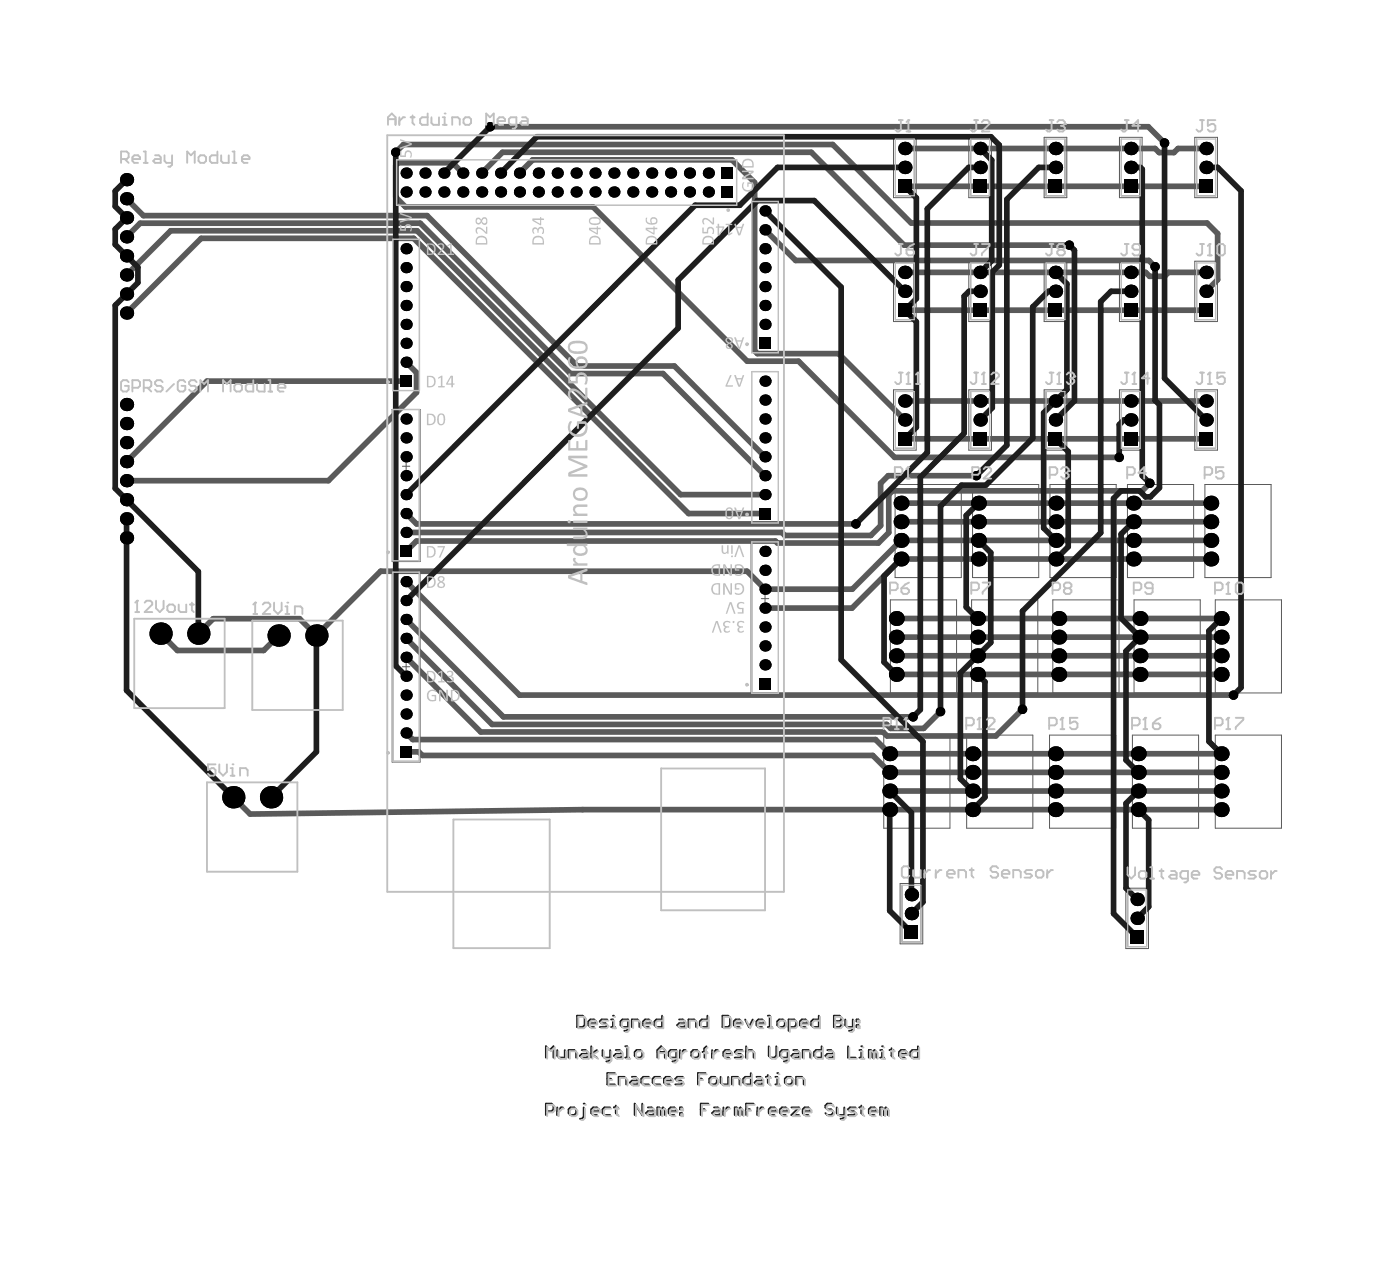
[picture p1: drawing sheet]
<svg xmlns="http://www.w3.org/2000/svg" width="625mm" height="564mm" viewBox="0 0 625 564" stroke-linecap="round" stroke-linejoin="round" font-family="sans-serif">
<g fill="none" stroke="#5a5a5a" stroke-width=".45">
<path d="M399.2 61.3h10.1v27h-10.1zM400 62.1v25.3h8.5v-25.3M432.8 61.3h10.2v27h-10.2zM433.7 62.1v25.3h8.4v-25.3M466.5 61.3h10.1v27h-10.1zM467.3 62.1v25.3h8.5v-25.3M500.1 61.3h10.2v27h-10.2zM501 62.1v25.3h8.4v-25.3M533.8 61.3h10.1v27h-10.1zM534.6 62.1v25.3h8.5v-25.3M399.2 116.7h10.1v26.9h-10.1zM400 117.4v25.4h8.5v-25.4"/>
<path d="M432.8 116.7h10.2v26.9h-10.2zM433.7 117.4v25.4h8.4v-25.4M466.5 116.7h10.1v26.9h-10.1zM467.3 117.4v25.4h8.5v-25.4M500.1 116.7h10.2v26.9h-10.2zM501 117.4v25.4h8.4v-25.4M533.8 116.7h10.1v26.9h-10.1zM534.6 117.4v25.4h8.5v-25.4M340.7 169.2h2.2v2.1h-2.2zM340.7 179.7v-2.1h2.2v2.1M399.2 174.1h10.1v27h-10.1zM400 174.9v25.3h8.5v-25.3"/>
<path d="M432.8 174.1h10.2v27h-10.2zM433.7 174.9v25.3h8.4v-25.3M466.5 174.1h10.1v27h-10.1zM467.3 174.9v25.3h8.5v-25.3M500.1 174.1h10.2v27h-10.2zM501 174.9v25.3h8.4v-25.3M533.8 174.1h10.1v27h-10.1zM534.6 174.9v25.3h8.5v-25.3M175.1 182.9h12.6v67.9h-12.5v-67.9M175.5 182.9v67.6h11.9v-67.6M180.4 186.1h2.1v2.1h-2.1zM180.4 194.5h2.1v2.1h-2.1z"/>
<path d="M340.7 186.1h2.2v2.1h-2.2zM340.7 194.5h2.2v2.1h-2.2zM179.8 208.2h3.3M180.4 203h2.1v2.1h-2.1zM180.4 211.4h2.1v2.1h-2.1zM180.4 219.8h2.1v2.2h-2.1zM181.4 206.6v3.3M340.7 203h2.2v2.1h-2.2zM340.7 211.4h2.2v2.1h-2.2zM340.7 219.8h2.2v2.2h-2.2zM399.9 216.4h29.6v41.6h-29.6zM434.5 216.4h29.6v41.6h-29.6z"/>
<path d="M469.1 216.4h29.6v41.6h-29.6zM503.7 216.4h29.6v41.6h-29.6zM538.3 216.4h29.6v41.6h-29.6zM180.4 228.3h2.1v2.1h-2.1zM180.4 236.7h2.1v2.2h-2.1zM340.7 228.3h2.2v2.1h-2.2zM400 233.4h5.1M434.6 233.4h5.1M469.2 233.4h5.1M503.8 233.4h5.1M538.4 233.4h5.1M175.2 255.2h12.5v85.2h-12.5z"/>
<path d="M175.5 255.5h11.9v84.5h-11.9zM180.4 245.2h2.1v2.1h-2.1zM180.4 258.7h2.1v2.1h-2.1zM335.5 242v67.9M340.7 245.2h2.2v2.1h-2.2zM340.7 253.6h2.2v2.2h-2.2zM347.7 242h-11.8v67.6M180.4 267.2h2.1v2.1h-2.1zM180.4 275.6h2.1v2.1h-2.1zM340.1 267.4h3.4M340.7 262.1h2.2v2.1h-2.2zM340.7 270.5h2.2v2.2h-2.2z"/>
<path d="M340.7 279h2.2v2.1h-2.2zM341.8 265.7v3.3M397.8 267.9h29.6v41.6h-29.6zM434.1 267.9h29.6v41.6h-29.6zM470.4 267.9h29.5l.1 41.6h-29.6zM506.7 267.9h29.5v41.6h-29.5zM542.9 267.9h29.6v41.6h-29.6zM179.8 297.8h3.3M180.4 284.1h2.1v2.1h-2.1zM180.4 292.5h2.1v2.1h-2.1zM181.4 296.1v3.4M340.7 287.4h2.2v2.2h-2.2z"/>
<path d="M340.7 295.9h2.2v2.1h-2.2zM397.9 284.9h5.1M434.2 284.9h5.1M470.5 284.9h5.1M506.8 284.9h5M543.1 284.9h5M180.4 300.9h2.1v2.2h-2.1zM180.4 309.4h2.1v2.1h-2.1zM180.4 317.8h2.1v2.2h-2.1zM340.7 304.3h2.2v2.2h-2.2zM180.4 326.3h2.1v2.1h-2.1zM180.4 334.7h2.1v2.2h-2.1z"/>
<path d="M394.8 328.3h29.6v41.6h-29.6zM431.9 328.3h29.5v41.6h-29.5zM468.9 328.3h29.6v41.6h-29.6zM505.9 328.3h29.6v41.6h-29.6zM542.9 328.3h29.6v41.6h-29.6zM395 345.3h5M432 345.3h5M469 345.3h5.1M506.1 345.3h5M543.1 345.3h5M402.2 394.6h10.1v26.9h-10.2v-26.9M403 395.4v25.3h8.4v-25.3"/>
<path d="M503 396.7h10.1v27h-10.1zM503.8 397.5v25.3h8.5v-25.3"/>
</g>
<g fill="none" stroke="#5a5a5a" stroke-width="2.5">
<path d="M219 56.6h294l7.3 7.3M176.8 68l3.5-3.5h191.7l35.1 35.1h132.2l4.7 4.7v20.6l-5.1 5.2M206.8 77.3l-4.6-4.6h-24.2l-1.2 1.2v14.2l4.3 4.3h83.9l68.8 68.9h23l42.9 43h100.3M215.2 77.3l9.3-9.3h138l41.4 41.5h73.9M232.1 77.3l5.9-5.9h89l10.2 10.1v75.2l1.2 1.2h36.3l29.5 29.6M404.2 66.3h111.9l1.8 1.8h6.6l1.8-1.8h12.6M56.5 88.8l7.6 7.5h126.7l67.1 67.2h43.4l40.5 40.5M404.2 83.2h134.7M56.5 105.8l6.1-6.1h125.1l67.1 67.1h41.4l45.6 45.7M341.8 102.6l13.7 13.7h157.8l2.8 2.8M56.5 122.8l19.8-19.7h110l117.8 117.8h37.7M56.5 139.8l33.4-33.4h94.9l122.8 123h34.2"/>
<path d="M404.2 121.7h107.6l1.8 1.7h6.7l1.7-1.7h16.9M404.2 138.5h134.7M181.4 161.8l4.7 4.6v8.9l-39.4 39.4h-90.2M181.4 170.2h-88.9l-36 36M404.2 179.1h134.7M404.2 196h134.7M436.2 212.5h-39.4l-3.4 3.3v19l-4.3 4.4h-38.4l-1.4-1.4h-167.9M513.7 215.8l-3.4 3.4h-111.5l-1.7 1.7v17l-4.7 4.6h-45.1l-.9-.9h-160.4l-4.6 4.7M181.4 229.4l4.7 4.6h196.3M402.6 233h138.4M402.6 224.7h138.4M181.4 259.8l50.7 50.7h319"/>
<path d="M541 241.4h-138.4l-21.8 21.8h-39l-8-8.1h-163.7l-28.7 28.7-7.6-7.5h-38.5l-6.7 6.7M541 249.7h-138.4l-21.9 21.9h-38.9M181.4 276.7l43.5 43.5h183.1M400.4 276.2h145.2M71.7 283l7.5 7.5h38.6l6.7-6.7M181.4 293.6l33.4 33.3h179.7l1.8 1.8h48.6l11.9-11.9M181.4 285.1l38.4 38.5h176.3l1.8 1.7h14.8l7.5-7.5M400.4 292.9h145.2M400.4 284.6h145.2M400.4 301.2h145.2M181.4 335.8h5.7l1.6 1.6h201.2l7.6 7.6h148.1M181.4 327.4l3 2.9h206.8l6.3 6.3h148.1"/>
<path d="M104.2 356.1l7.5 7.5 148.6-2h285.3M397.5 353.3h148.1"/>
</g>
<g fill="#000">
<circle cx="219" cy="56.6" r="2.11"/>
<circle cx="176.8" cy="68" r="2.11"/>
<circle cx="181.4" cy="77.3" r="2.49"/>
<circle cx="189.9" cy="77.3" r="2.49"/>
<circle cx="198.3" cy="77.3" r="2.49"/>
<circle cx="206.8" cy="77.3" r="2.49"/>
<circle cx="215.2" cy="77.3" r="2.49"/>
<circle cx="223.6" cy="77.3" r="2.49"/>
<circle cx="232.1" cy="77.3" r="2.49"/>
<circle cx="240.5" cy="77.3" r="2.49"/>
<circle cx="249" cy="77.3" r="2.49"/>
<circle cx="257.4" cy="77.3" r="2.49"/>
<circle cx="265.8" cy="77.3" r="2.49"/>
<circle cx="274.3" cy="77.3" r="2.49"/>
<circle cx="282.7" cy="77.3" r="2.49"/>
<circle cx="291.2" cy="77.3" r="2.49"/>
<circle cx="299.6" cy="77.3" r="2.49"/>
<circle cx="308" cy="77.3" r="2.49"/>
<circle cx="316.5" cy="77.3" r="2.49"/>
<circle cx="404.2" cy="74.8" r="2.99"/>
<circle cx="404.2" cy="66.3" r="2.99"/>
<circle cx="437.9" cy="66.3" r="2.99"/>
<circle cx="437.9" cy="74.8" r="2.99"/>
<circle cx="471.6" cy="66.3" r="2.99"/>
<circle cx="471.6" cy="74.8" r="2.99"/>
<circle cx="505.2" cy="66.3" r="2.99"/>
<circle cx="505.2" cy="74.8" r="2.99"/>
<circle cx="520.3" cy="63.9" r="2.11"/>
<circle cx="538.9" cy="74.8" r="2.99"/>
<circle cx="538.9" cy="66.3" r="2.99"/>
<circle cx="56.5" cy="97.3" r="2.96"/>
<circle cx="56.5" cy="80.3" r="2.96"/>
<circle cx="56.5" cy="88.8" r="2.96"/>
<circle cx="181.4" cy="85.8" r="2.49"/>
<circle cx="189.9" cy="85.8" r="2.49"/>
<circle cx="198.3" cy="85.8" r="2.49"/>
<circle cx="206.8" cy="85.8" r="2.49"/>
<circle cx="215.2" cy="85.8" r="2.49"/>
<circle cx="223.6" cy="85.8" r="2.49"/>
<circle cx="232.1" cy="85.8" r="2.49"/>
<circle cx="240.5" cy="85.8" r="2.49"/>
<circle cx="249" cy="85.8" r="2.49"/>
<circle cx="257.4" cy="85.8" r="2.49"/>
<circle cx="265.8" cy="85.8" r="2.49"/>
<circle cx="274.3" cy="85.8" r="2.49"/>
<circle cx="282.7" cy="85.8" r="2.49"/>
<circle cx="291.2" cy="85.8" r="2.49"/>
<circle cx="299.6" cy="85.8" r="2.49"/>
<circle cx="308" cy="85.8" r="2.49"/>
<circle cx="316.5" cy="85.8" r="2.49"/>
<circle cx="341.8" cy="94.2" r="2.49"/>
<circle cx="56.5" cy="114.3" r="2.96"/>
<circle cx="56.5" cy="105.8" r="2.96"/>
<circle cx="181.4" cy="111.1" r="2.49"/>
<circle cx="181.4" cy="119.5" r="2.49"/>
<circle cx="341.8" cy="111.1" r="2.49"/>
<circle cx="341.8" cy="119.5" r="2.49"/>
<circle cx="341.8" cy="102.6" r="2.49"/>
<circle cx="477.8" cy="109.5" r="2.11"/>
<circle cx="516.1" cy="119.1" r="2.11"/>
<circle cx="56.5" cy="131.3" r="2.96"/>
<circle cx="56.5" cy="139.8" r="2.96"/>
<circle cx="56.5" cy="122.8" r="2.96"/>
<circle cx="181.4" cy="136.4" r="2.49"/>
<circle cx="181.4" cy="128" r="2.49"/>
<circle cx="341.8" cy="128" r="2.49"/>
<circle cx="341.8" cy="136.4" r="2.49"/>
<circle cx="404.2" cy="121.7" r="2.99"/>
<circle cx="404.2" cy="130.1" r="2.99"/>
<circle cx="437.9" cy="121.7" r="2.99"/>
<circle cx="437.9" cy="130.1" r="2.99"/>
<circle cx="471.6" cy="121.7" r="2.99"/>
<circle cx="471.6" cy="130.1" r="2.99"/>
<circle cx="505.2" cy="130.1" r="2.99"/>
<circle cx="505.2" cy="121.7" r="2.99"/>
<circle cx="538.9" cy="130.1" r="2.99"/>
<circle cx="538.9" cy="121.7" r="2.99"/>
<circle cx="181.4" cy="153.3" r="2.49"/>
<circle cx="181.4" cy="144.9" r="2.49"/>
<circle cx="341.8" cy="144.9" r="2.49"/>
<circle cx="181.4" cy="161.8" r="2.49"/>
<circle cx="341.8" cy="170.2" r="2.49"/>
<circle cx="341.8" cy="178.7" r="2.49"/>
<circle cx="404.2" cy="179.1" r="2.99"/>
<circle cx="437.9" cy="179.1" r="2.99"/>
<circle cx="471.6" cy="179.1" r="2.99"/>
<circle cx="505.2" cy="179.1" r="2.99"/>
<circle cx="538.9" cy="179.1" r="2.99"/>
<circle cx="56.5" cy="197.7" r="2.96"/>
<circle cx="56.5" cy="180.7" r="2.96"/>
<circle cx="56.5" cy="189.2" r="2.96"/>
<circle cx="181.4" cy="195.6" r="2.49"/>
<circle cx="181.4" cy="187.1" r="2.49"/>
<circle cx="341.8" cy="195.6" r="2.49"/>
<circle cx="341.8" cy="187.1" r="2.49"/>
<circle cx="404.2" cy="187.5" r="2.99"/>
<circle cx="437.9" cy="187.5" r="2.99"/>
<circle cx="471.6" cy="187.5" r="2.99"/>
<circle cx="505.2" cy="187.5" r="2.99"/>
<circle cx="538.9" cy="187.5" r="2.99"/>
<circle cx="56.5" cy="214.7" r="2.96"/>
<circle cx="56.5" cy="206.2" r="2.96"/>
<circle cx="181.4" cy="204" r="2.49"/>
<circle cx="181.4" cy="212.5" r="2.49"/>
<circle cx="341.8" cy="204" r="2.49"/>
<circle cx="341.8" cy="212.5" r="2.49"/>
<circle cx="436.2" cy="212.5" r="2.11"/>
<circle cx="500" cy="204.3" r="2.11"/>
<circle cx="513.7" cy="215.8" r="2.11"/>
<circle cx="56.5" cy="223.2" r="2.96"/>
<circle cx="56.5" cy="231.7" r="2.96"/>
<circle cx="181.4" cy="220.9" r="2.49"/>
<circle cx="181.4" cy="229.4" r="2.49"/>
<circle cx="181.4" cy="237.8" r="2.49"/>
<circle cx="341.8" cy="220.9" r="2.49"/>
<circle cx="382.4" cy="234" r="2.11"/>
<circle cx="402.6" cy="233" r="3.3"/>
<circle cx="402.6" cy="224.7" r="3.3"/>
<circle cx="437.2" cy="224.7" r="3.3"/>
<circle cx="437.2" cy="233" r="3.3"/>
<circle cx="471.8" cy="224.7" r="3.3"/>
<circle cx="471.8" cy="233" r="3.3"/>
<circle cx="506.4" cy="224.7" r="3.3"/>
<circle cx="506.4" cy="233" r="3.3"/>
<circle cx="541" cy="224.7" r="3.3"/>
<circle cx="541" cy="233" r="3.3"/>
<circle cx="56.5" cy="240.2" r="2.96"/>
<circle cx="181.4" cy="259.8" r="2.49"/>
<circle cx="341.8" cy="254.7" r="2.49"/>
<circle cx="341.8" cy="246.3" r="2.49"/>
<circle cx="402.6" cy="241.4" r="3.3"/>
<circle cx="402.6" cy="249.7" r="3.3"/>
<circle cx="437.2" cy="249.7" r="3.3"/>
<circle cx="437.2" cy="241.4" r="3.3"/>
<circle cx="471.8" cy="249.7" r="3.3"/>
<circle cx="471.8" cy="241.4" r="3.3"/>
<circle cx="506.4" cy="241.4" r="3.3"/>
<circle cx="506.4" cy="249.7" r="3.3"/>
<circle cx="541" cy="249.7" r="3.3"/>
<circle cx="541" cy="241.4" r="3.3"/>
<circle cx="181.4" cy="276.7" r="2.49"/>
<circle cx="181.4" cy="268.2" r="2.49"/>
<circle cx="341.8" cy="271.6" r="2.49"/>
<circle cx="341.8" cy="263.2" r="2.49"/>
<circle cx="400.4" cy="276.2" r="3.3"/>
<circle cx="436.7" cy="276.2" r="3.3"/>
<circle cx="473" cy="276.2" r="3.3"/>
<circle cx="509.3" cy="276.2" r="3.3"/>
<circle cx="545.6" cy="276.2" r="3.3"/>
<circle cx="71.7" cy="283" r="5"/>
<circle cx="88.6" cy="283" r="5"/>
<circle cx="124.5" cy="283.8" r="5"/>
<circle cx="141.4" cy="283.8" r="5"/>
<circle cx="181.4" cy="293.6" r="2.49"/>
<circle cx="181.4" cy="285.1" r="2.49"/>
<circle cx="341.8" cy="280" r="2.49"/>
<circle cx="341.8" cy="296.9" r="2.49"/>
<circle cx="341.8" cy="288.5" r="2.49"/>
<circle cx="400.4" cy="292.9" r="3.3"/>
<circle cx="400.4" cy="284.6" r="3.3"/>
<circle cx="436.7" cy="284.6" r="3.3"/>
<circle cx="436.7" cy="292.9" r="3.3"/>
<circle cx="473" cy="292.9" r="3.3"/>
<circle cx="473" cy="284.6" r="3.3"/>
<circle cx="509.3" cy="292.9" r="3.3"/>
<circle cx="509.3" cy="284.6" r="3.3"/>
<circle cx="545.6" cy="292.9" r="3.3"/>
<circle cx="545.6" cy="284.6" r="3.3"/>
<circle cx="181.4" cy="302" r="2.49"/>
<circle cx="181.4" cy="318.9" r="2.49"/>
<circle cx="181.4" cy="310.5" r="2.49"/>
<circle cx="400.4" cy="301.2" r="3.3"/>
<circle cx="420.2" cy="317.8" r="2.11"/>
<circle cx="436.7" cy="301.2" r="3.3"/>
<circle cx="456.8" cy="316.8" r="2.11"/>
<circle cx="473" cy="301.2" r="3.3"/>
<circle cx="509.3" cy="301.2" r="3.3"/>
<circle cx="545.6" cy="301.2" r="3.3"/>
<circle cx="551.1" cy="310.5" r="2.11"/>
<circle cx="181.4" cy="327.4" r="2.49"/>
<circle cx="397.5" cy="336.6" r="3.3"/>
<circle cx="408" cy="320.2" r="2.11"/>
<circle cx="434.5" cy="336.6" r="3.3"/>
<circle cx="471.6" cy="336.6" r="3.3"/>
<circle cx="508.6" cy="336.6" r="3.3"/>
<circle cx="545.6" cy="336.6" r="3.3"/>
<circle cx="104.2" cy="356.1" r="5"/>
<circle cx="121.1" cy="356.1" r="5"/>
<circle cx="397.5" cy="345" r="3.3"/>
<circle cx="397.5" cy="353.3" r="3.3"/>
<circle cx="434.5" cy="353.3" r="3.3"/>
<circle cx="434.5" cy="345" r="3.3"/>
<circle cx="471.6" cy="353.3" r="3.3"/>
<circle cx="471.6" cy="345" r="3.3"/>
<circle cx="508.6" cy="353.3" r="3.3"/>
<circle cx="508.6" cy="345" r="3.3"/>
<circle cx="545.6" cy="353.3" r="3.3"/>
<circle cx="545.6" cy="345" r="3.3"/>
<circle cx="397.5" cy="361.6" r="3.3"/>
<circle cx="434.5" cy="361.6" r="3.3"/>
<circle cx="471.6" cy="361.6" r="3.3"/>
<circle cx="508.6" cy="361.6" r="3.3"/>
<circle cx="545.6" cy="361.6" r="3.3"/>
<circle cx="407.2" cy="399.6" r="2.99"/>
<circle cx="407.2" cy="408" r="2.99"/>
<circle cx="508.1" cy="410.1" r="2.99"/>
<circle cx="508.1" cy="401.7" r="2.99"/>
</g>
<g fill="#000">
<path d="M322.4 74.8h5v5h-5z" fill-rule="evenodd"/>
<path d="M322.4 83.3h5v4.9h-5z" fill-rule="evenodd"/>
<path d="M401.3 80.2h5.9v6h-5.9z" fill-rule="evenodd"/>
<path d="M434.9 80.2h6v6h-6z" fill-rule="evenodd"/>
<path d="M468.6 80.2h5.9v6h-5.9z" fill-rule="evenodd"/>
<path d="M502.2 80.2h6v6h-6z" fill-rule="evenodd"/>
<path d="M535.9 80.2h5.9v6h-5.9z" fill-rule="evenodd"/>
<path d="M339.3 150.8h5v5h-5z" fill-rule="evenodd"/>
<path d="M401.3 135.6h5.9v5.9h-5.9z" fill-rule="evenodd"/>
<path d="M434.9 135.6h6v5.9h-6z" fill-rule="evenodd"/>
<path d="M468.6 135.6h5.9v5.9h-5.9z" fill-rule="evenodd"/>
<path d="M502.2 135.6h6v5.9h-6z" fill-rule="evenodd"/>
<path d="M535.9 135.6h5.9v5.9h-5.9z" fill-rule="evenodd"/>
<path d="M179 167.7h4.9v5h-4.9z" fill-rule="evenodd"/>
<path d="M401.3 193h5.9v6h-5.9z" fill-rule="evenodd"/>
<path d="M434.9 193h6v6h-6z" fill-rule="evenodd"/>
<path d="M468.6 193h5.9v6h-5.9z" fill-rule="evenodd"/>
<path d="M502.2 193h6v6h-6z" fill-rule="evenodd"/>
<path d="M535.9 193h5.9v6h-5.9z" fill-rule="evenodd"/>
<path d="M339.3 226.9h5v5h-5z" fill-rule="evenodd"/>
<path d="M179 243.8h4.9v5h-4.9z" fill-rule="evenodd"/>
<path d="M339.3 302.9h5v5h-5z" fill-rule="evenodd"/>
<path d="M179 333.3h4.9v5h-4.9z" fill-rule="evenodd"/>
<path d="M404.2 413.5h6v6h-6z" fill-rule="evenodd"/>
<path d="M505.1 415.6h5.9v6h-5.9z" fill-rule="evenodd"/>
</g>
<g fill="none" stroke="#1e1e1e" stroke-width="2.5">
<path d="M219 56.6l-20.7 20.7M176.8 68v229.4l4.6 4.6M223.6 77.3l16.2-16.2h202.9l3.7 3.7v53.6l-3.1 3.1v60.6l-5.4 5.4M404.2 74.8h-56.8l-16.9 16.9h-19.9l-129.2 129.2M437.9 74.8h-5.1l-18.5 18.5v108.8l-31.9 31.9M437.9 66.3l5.2 5.2v45l-5.2 5.2M471.6 74.8h-7.5l-14.3 14.2v109.9l-13.6 13.6M505.2 74.8h4.3l.8 .8v136.9l3.4 3.3M520.3 63.9v105.1l18.6 18.5M538.9 74.8h5.1l10.5 10.4v221.9l-3.4 3.4M56.5 80.3l-5 5v6.9l5 5.1-5 5v6.9l10.1 10.2v6.8l-10.1 10.2v81.7l37.1 37.2v27.7M341.8 94.2l34 34v166.5l36.5 36.5v71.7l-5.1 5.1"/>
<path d="M404.2 83.2l5.2 5.2v45l-5.2 5.1 5.2 5.2v47.1l-5.2 5.2M477.8 109.5l2.2 2.3v67.3l-8.4 8.4M516.1 119.1v59.7l1.9 2v37.1l-4 4h-2.2l-2.7-2.7h-8.2l-3.4 3.4v185.4l10.6 10.6M404.2 130.1l-40.4-40.5h-25.4l-35.4 35.5v21.5l-121.6 121.6M437.9 130.1h-5l-2.2 2.2v61.2l-19.5 19.6v103.9l-3.2 3.2M471.6 130.1h-3.2l-7 7v58.6l-20.9 21h-10.9l-9.4 9.4v91.7M471.6 121.7l5.1 5.1v47.2l-10.4 10.4v51.5l5.5 5.5M505.2 130.1h-8.8l-4.6 4.6v103.3l-35 35v43.8M471.6 196l5.6 5.7v42.5l-5.4 5.5M505.2 187.5h-3.1l-2.1 2.2v14.6M56.5 231.7v76.6l47.7 47.8M437.2 224.7l-5.5 5.5v41l5 5"/>
<path d="M506.4 233l-5.5 5.5v37.6l8.4 8.5-6.2 6.2v48.7l5.5 5.5M402.6 249.7l-7.6 7.6v38.4l5.4 5.5M437.2 241.4l5.4 5.4v40.2l-13.5 13.6v47.2l5.4 5.5M545.6 276.2l-5.5 5.5v49.5l5.5 5.4M141.4 283.8v52l-20.3 20.3M436.7 301.2l3.3 3.3v51.6l-5.5 5.5M397.5 353.3l9.7 9.7v36.6M508.6 353.3l-5.5 5.5v37.9l5 5M397.5 361.6v45.2l9.7 9.7M508.6 361.6l4.6 4.6v38.8l-5.1 5.1"/>
</g>
<path d="M243.9 496.3h2.5l.9-.8v-1.7l-.9-.9h-2.5v5.1M249 494.6v3.4M251.5 494.6h-.9l-1.6 1.7M254.9 494.6h1.7l.8 .9v1.7l-.8 .8h-1.7l-.9-.8v-1.7zM260.8 494.6v4.2l-.9 .9h-.8" fill="none" stroke="#1e1e1e" stroke-width=".84"/>
<circle cx="260.8" cy="492.9" r=".42" fill="#1e1e1e"/>
<g fill="none" stroke="#1e1e1e" stroke-width=".84">
<path d="M243.9 472.4v-5.1l1.7 1.7 1.7-1.7v5.1M249 469v2.5l.8 .9h2.5v-3.4M254 472.4v-3.4h2.6l.8 .8v2.6M259.9 469h1.7l.9 .8v2.6h-2.6l-.8-.9 .8-.8h2.6M264.1 467.3v5.1M266.7 469l-2.6 1.7 2.6 1.7M269.2 469v2.5l.9 .9h2.5M272.6 469v4.2l-.9 .9h-.8M275.1 469h1.7l.8 .8v2.6h-2.5l-.8-.9 .8-.8h2.5M279.3 472.4h1.7M279.3 467.3h.9v5.1M284.4 469h1.7l.8 .8v1.7l-.8 .9h-1.7l-.8-.9v-1.7z"/>
<path d="M293.7 472.4v-3.4l1.7-1.7 1.6 1.7v3.4M293.7 469.8h3.3M302.1 472.4h-2.5l-.9-.9v-1.7l.9-.8h2.5v4.2l-.8 .9h-.9M303.8 469v3.4M306.3 469h-.8l-1.7 1.7M309.7 469h1.7l.8 .8v1.7l-.8 .9h-1.7l-.8-.9v-1.7zM313.9 469.8h1.7M315.6 467.3l-.8 .8v4.3M318.1 469v3.4M320.7 469h-.9l-1.7 1.7M323.2 470.7h3.4v-.9l-.9-.8h-1.7l-.8 .8v1.7l.8 .9h1.7M331.6 469h-2.5l-.8 .8 .8 .9h1.7l.8 .8-.8 .9h-2.5"/>
<path d="M333.3 467.3v5.1M333.3 469.8l.9-.8h1.7l.8 .8v2.6M343.5 467.3v4.2l.8 .9h1.7l.8-.9v-4.2M351.9 472.4h-2.5l-.9-.9v-1.7l.9-.8h2.5v4.2l-.9 .9h-.8M354.4 469h1.7l.8 .8v2.6h-2.5l-.8-.9 .8-.8h2.5M358.6 472.4v-3.4h2.6l.8 .8v2.6M367.1 467.3v5.1h-2.6l-.8-.9v-1.7l.8-.8h2.6M369.6 469h1.7l.8 .8v2.6h-2.5l-.8-.9 .8-.8h2.5M378.9 467.3v5.1h3.4M383.9 469h.9v3.4M383.9 472.4h1.7M264.1 496.3h3.4v-.8l-.8-.9h-1.7l-.9 .9v1.7l.9 .8h1.7"/>
<path d="M272.6 494.6h-2.5l-.9 .9v1.7l.9 .8h2.5M274.3 494.6h1.7M275.1 493.8v3.4l.9 .8M286.9 492.9v5.1l-3.3-5.1v5.1M289.5 494.6h1.6l.9 .9v2.5h-2.5l-.9-.8 .9-.9h2.5M295.4 495.5l-.9-.9h-.8v3.4M295.4 495.5v2.5M295.4 495.5l.8-.9 .8 .9v2.5M298.7 496.3h3.4v-.8l-.8-.9h-1.7l-.9 .9v1.7l.9 .8h1.7M303.8 497.2h.8v.8h-.8zM303.8 494.6h.8v.9h-.8zM313.1 495.5h1.7"/>
<path d="M316.5 492.9h-3.4v5.1M319 494.6h1.7l.8 .9v2.5h-2.5l-.9-.8 .9-.9h2.5M323.2 494.6v3.4M325.7 494.6h-.8l-1.7 1.7M330 495.5l-.9-.9h-.8v3.4M330 495.5v2.5M330 495.5l.8-.9 .8 .9v2.5M333.3 495.5h1.7M336.7 492.9h-3.4v5.1M338.4 494.6v3.4M340.9 494.6h-.8l-1.7 1.7M343.5 496.3h3.3v-.8l-.8-.9h-1.7l-.8 .9v1.7l.8 .8h1.7"/>
<path d="M348.5 496.3h3.4v-.8l-.9-.9h-1.6l-.9 .9v1.7l.9 .8h1.6M353.6 494.6h3.3l-3.3 3.4h3.3M358.6 496.3h3.4v-.8l-.8-.9h-1.7l-.9 .9v1.7l.9 .8h1.7M372.1 493.8l-.8-.9h-1.7l-.8 .9v.8l.8 .9h1.7l.8 .8v.9l-.8 .8h-1.7l-.8-.8M373.8 494.6v2.6l.9 .8h2.5M377.2 494.6v4.2l-.8 .9h-.9M382.3 494.6h-2.6l-.8 .9 .8 .8h1.7l.9 .9-.9 .8h-2.5M383.9 494.6h1.7M384.8 493.8v3.4l.8 .8M388.2 496.3h3.3v-.8l-.8-.9h-1.7l-.8 .9v1.7l.8 .8h1.7M394.9 495.5l-.8-.9h-.9v3.4M394.9 495.5v2.5"/>
<path d="M394.9 495.5l.9-.9 .8 .9v2.5"/>
</g>
<circle cx="384.8" cy="467.3" r=".42" fill="#1e1e1e"/>
<path d="M389.9 469.8l-.9-.8h-.8v3.4M389.9 469.8v2.6M389.9 469.8l.8-.8 .8 .8v2.6M393.2 469h.9v3.4M393.2 472.4h1.7" fill="none" stroke="#1e1e1e" stroke-width=".84"/>
<circle cx="394.1" cy="467.3" r=".42" fill="#1e1e1e"/>
<g fill="none" stroke="#1e1e1e" stroke-width=".84">
<path d="M274.7 479.3h-3.4v5h3.4M315.2 479.3h-3.4v5M335.4 479.3v5h-2.5l-.8-.8v-1.7l.8-.8h2.5M397.4 469h1.7M398.3 468.1v3.4l.8 .9M401.7 470.7h3.3v-.9l-.8-.8h-1.7l-.8 .8v1.7l.8 .9h1.7M410.1 467.3v5.1h-2.5l-.9-.9v-1.7l.9-.8h2.5M271.3 481.8h1.7M276.4 484.3v-3.3h2.5l.9 .8v2.5M282.3 481h1.7l.8 .8v2.5h-2.5l-.8-.8 .8-.8h2.5M289.9 481h-2.5l-.9 .8v1.7l.9 .8h2.5M294.9 481h-2.5l-.8 .8v1.7l.8 .8h2.5"/>
<path d="M296.6 482.7h3.4v-.9l-.8-.8h-1.7l-.9 .8v1.7l.9 .8h1.7M305.1 481h-2.6l-.8 .8 .8 .9h1.7l.9 .8-.9 .8h-2.5M311.8 481.8h1.7M317.7 481h1.7l.9 .8v1.7l-.9 .8h-1.7l-.8-.8v-1.7zM321.9 481v2.5l.9 .8h2.5v-3.3M327 484.3v-3.3h2.5l.9 .8v2.5M338 481h1.7l.8 .8v2.5h-2.5l-.9-.8 .9-.8h2.5M342.2 481h1.7M343 480.1v3.4l.9 .8M346.4 484.3h1.7M346.4 481h.9v3.3"/>
</g>
<circle cx="347.3" cy="479.3" r=".42" fill="#1e1e1e"/>
<path d="M257.8 453.6h2.6l.8 .9v3.4l-.8 .8h-2.6zM262.9 457h3.4v-.8l-.9-.9h-1.7l-.8 .9v1.7l.8 .8h1.7M271.3 455.3h-2.5l-.9 .9 .9 .8h1.7l.8 .9-.8 .8h-2.6M273 458.7h1.7M273 455.3h.9v3.4M351.5 481h1.7l.8 .8v1.7l-.8 .8h-1.7l-.9-.8v-1.7zM355.7 484.3v-3.3h2.5l.9 .8v2.5" fill="none" stroke="#1e1e1e" stroke-width=".84"/>
<circle cx="273.9" cy="453.6" r=".42" fill="#1e1e1e"/>
<g fill="none" stroke="#1e1e1e" stroke-width=".84">
<path d="M280.6 458.7h-2.5l-.9-.8v-1.7l.9-.9h2.5v4.3l-.8 .8h-.9M282.3 458.7v-3.4h2.5l.9 .9v2.5M287.4 457h3.3v-.8l-.8-.9h-1.7l-.8 .9v1.7l.8 .8h1.7M295.8 453.6v5.1h-2.5l-.9-.8v-1.7l.9-.9h2.5M303.4 455.3h1.7l.8 .9v2.5h-2.5l-.9-.8 .9-.9h2.5M307.6 458.7v-3.4h2.5l.9 .9v2.5M316 453.6v5.1h-2.5l-.8-.8v-1.7l.8-.9h2.5M322.8 453.6h2.5l.9 .9v3.4l-.9 .8h-2.5zM327.8 457h3.4v-.8l-.8-.9h-1.7l-.9 .9v1.7l.9 .8h1.7M332.9 455.3l1.7 3.4 1.7-3.4M338 457h3.3v-.8l-.8-.9h-1.7l-.8 .9v1.7l.8 .8h1.7M343 458.7h1.7"/>
<path d="M343 453.6h.9v5.1M348.1 455.3h1.7l.8 .9v1.7l-.8 .8h-1.7l-.8-.8v-1.7zM352.3 458.7h2.5l.9-.8v-1.7l-.9-.9h-2.5v5.1M357.4 457h3.3v-.8l-.8-.9h-1.7l-.8 .9v1.7l.8 .8h1.7M365.8 453.6v5.1h-2.5l-.9-.8v-1.7l.9-.9h2.5M372.6 453.6v5.1h2.5l.8-.8v-.9l-.8-.8h-2.5"/>
</g>
<circle cx="372.6" cy="456.2" r=".42" fill="#1e1e1e"/>
<path d="M372.6 453.6h2.5l.8 .9v.8l-.8 .9h-2.5M377.6 455.3v2.6l.9 .8h2.5M381 455.3v4.3l-.8 .8h-.9M382.7 455.3h.8v.9h-.8zM382.7 457.9h.8v.8h-.8z" fill="none" stroke="#1e1e1e" stroke-width=".84"/>
<g fill="#000">
<circle cx="219" cy="56.6" r="2.11"/>
<circle cx="176.8" cy="68" r="2.11"/>
<circle cx="181.4" cy="77.3" r="2.49"/>
<circle cx="189.9" cy="77.3" r="2.49"/>
<circle cx="198.3" cy="77.3" r="2.49"/>
<circle cx="206.8" cy="77.3" r="2.49"/>
<circle cx="215.2" cy="77.3" r="2.49"/>
<circle cx="223.6" cy="77.3" r="2.49"/>
<circle cx="232.1" cy="77.3" r="2.49"/>
<circle cx="240.5" cy="77.3" r="2.49"/>
<circle cx="249" cy="77.3" r="2.49"/>
<circle cx="257.4" cy="77.3" r="2.49"/>
<circle cx="265.8" cy="77.3" r="2.49"/>
<circle cx="274.3" cy="77.3" r="2.49"/>
<circle cx="282.7" cy="77.3" r="2.49"/>
<circle cx="291.2" cy="77.3" r="2.49"/>
<circle cx="299.6" cy="77.3" r="2.49"/>
<circle cx="308" cy="77.3" r="2.49"/>
<circle cx="316.5" cy="77.3" r="2.49"/>
<circle cx="404.2" cy="74.8" r="2.99"/>
<circle cx="404.2" cy="66.3" r="2.99"/>
<circle cx="437.9" cy="66.3" r="2.99"/>
<circle cx="437.9" cy="74.8" r="2.99"/>
<circle cx="471.6" cy="66.3" r="2.99"/>
<circle cx="471.6" cy="74.8" r="2.99"/>
<circle cx="505.2" cy="66.3" r="2.99"/>
<circle cx="505.2" cy="74.8" r="2.99"/>
<circle cx="520.3" cy="63.9" r="2.11"/>
<circle cx="538.9" cy="74.8" r="2.99"/>
<circle cx="538.9" cy="66.3" r="2.99"/>
<circle cx="56.5" cy="97.3" r="2.96"/>
<circle cx="56.5" cy="80.3" r="2.96"/>
<circle cx="56.5" cy="88.8" r="2.96"/>
<circle cx="181.4" cy="85.8" r="2.49"/>
<circle cx="189.9" cy="85.8" r="2.49"/>
<circle cx="198.3" cy="85.8" r="2.49"/>
<circle cx="206.8" cy="85.8" r="2.49"/>
<circle cx="215.2" cy="85.8" r="2.49"/>
<circle cx="223.6" cy="85.8" r="2.49"/>
<circle cx="232.1" cy="85.8" r="2.49"/>
<circle cx="240.5" cy="85.8" r="2.49"/>
<circle cx="249" cy="85.8" r="2.49"/>
<circle cx="257.4" cy="85.8" r="2.49"/>
<circle cx="265.8" cy="85.8" r="2.49"/>
<circle cx="274.3" cy="85.8" r="2.49"/>
<circle cx="282.7" cy="85.8" r="2.49"/>
<circle cx="291.2" cy="85.8" r="2.49"/>
<circle cx="299.6" cy="85.8" r="2.49"/>
<circle cx="308" cy="85.8" r="2.49"/>
<circle cx="316.5" cy="85.8" r="2.49"/>
<circle cx="341.8" cy="94.2" r="2.49"/>
<circle cx="56.5" cy="114.3" r="2.96"/>
<circle cx="56.5" cy="105.8" r="2.96"/>
<circle cx="181.4" cy="111.1" r="2.49"/>
<circle cx="181.4" cy="119.5" r="2.49"/>
<circle cx="341.8" cy="111.1" r="2.49"/>
<circle cx="341.8" cy="119.5" r="2.49"/>
<circle cx="341.8" cy="102.6" r="2.49"/>
<circle cx="477.8" cy="109.5" r="2.11"/>
<circle cx="516.1" cy="119.1" r="2.11"/>
<circle cx="56.5" cy="131.3" r="2.96"/>
<circle cx="56.5" cy="139.8" r="2.96"/>
<circle cx="56.5" cy="122.8" r="2.96"/>
<circle cx="181.4" cy="136.4" r="2.49"/>
<circle cx="181.4" cy="128" r="2.49"/>
<circle cx="341.8" cy="128" r="2.49"/>
<circle cx="341.8" cy="136.4" r="2.49"/>
<circle cx="404.2" cy="121.7" r="2.99"/>
<circle cx="404.2" cy="130.1" r="2.99"/>
<circle cx="437.9" cy="121.7" r="2.99"/>
<circle cx="437.9" cy="130.1" r="2.99"/>
<circle cx="471.6" cy="121.7" r="2.99"/>
<circle cx="471.6" cy="130.1" r="2.99"/>
<circle cx="505.2" cy="130.1" r="2.99"/>
<circle cx="505.2" cy="121.7" r="2.99"/>
<circle cx="538.9" cy="130.1" r="2.99"/>
<circle cx="538.9" cy="121.7" r="2.99"/>
<circle cx="181.4" cy="153.3" r="2.49"/>
<circle cx="181.4" cy="144.9" r="2.49"/>
<circle cx="341.8" cy="144.9" r="2.49"/>
<circle cx="181.4" cy="161.8" r="2.49"/>
<circle cx="341.8" cy="170.2" r="2.49"/>
<circle cx="341.8" cy="178.7" r="2.49"/>
<circle cx="404.2" cy="179.1" r="2.99"/>
<circle cx="437.9" cy="179.1" r="2.99"/>
<circle cx="471.6" cy="179.1" r="2.99"/>
<circle cx="505.2" cy="179.1" r="2.99"/>
<circle cx="538.9" cy="179.1" r="2.99"/>
<circle cx="56.5" cy="197.7" r="2.96"/>
<circle cx="56.5" cy="180.7" r="2.96"/>
<circle cx="56.5" cy="189.2" r="2.96"/>
<circle cx="181.4" cy="195.6" r="2.49"/>
<circle cx="181.4" cy="187.1" r="2.49"/>
<circle cx="341.8" cy="195.6" r="2.49"/>
<circle cx="341.8" cy="187.1" r="2.49"/>
<circle cx="404.2" cy="187.5" r="2.99"/>
<circle cx="437.9" cy="187.5" r="2.99"/>
<circle cx="471.6" cy="187.5" r="2.99"/>
<circle cx="505.2" cy="187.5" r="2.99"/>
<circle cx="538.9" cy="187.5" r="2.99"/>
<circle cx="56.5" cy="214.7" r="2.96"/>
<circle cx="56.5" cy="206.2" r="2.96"/>
<circle cx="181.4" cy="204" r="2.49"/>
<circle cx="181.4" cy="212.5" r="2.49"/>
<circle cx="341.8" cy="204" r="2.49"/>
<circle cx="341.8" cy="212.5" r="2.49"/>
<circle cx="436.2" cy="212.5" r="2.11"/>
<circle cx="500" cy="204.3" r="2.11"/>
<circle cx="513.7" cy="215.8" r="2.11"/>
<circle cx="56.5" cy="223.2" r="2.96"/>
<circle cx="56.5" cy="231.7" r="2.96"/>
<circle cx="181.4" cy="220.9" r="2.49"/>
<circle cx="181.4" cy="229.4" r="2.49"/>
<circle cx="181.4" cy="237.8" r="2.49"/>
<circle cx="341.8" cy="220.9" r="2.49"/>
<circle cx="382.4" cy="234" r="2.11"/>
<circle cx="402.6" cy="233" r="3.3"/>
<circle cx="402.6" cy="224.7" r="3.3"/>
<circle cx="437.2" cy="224.7" r="3.3"/>
<circle cx="437.2" cy="233" r="3.3"/>
<circle cx="471.8" cy="224.7" r="3.3"/>
<circle cx="471.8" cy="233" r="3.3"/>
<circle cx="506.4" cy="224.7" r="3.3"/>
<circle cx="506.4" cy="233" r="3.3"/>
<circle cx="541" cy="224.7" r="3.3"/>
<circle cx="541" cy="233" r="3.3"/>
<circle cx="56.5" cy="240.2" r="2.96"/>
<circle cx="181.4" cy="259.8" r="2.49"/>
<circle cx="341.8" cy="254.7" r="2.49"/>
<circle cx="341.8" cy="246.3" r="2.49"/>
<circle cx="402.6" cy="241.4" r="3.3"/>
<circle cx="402.6" cy="249.7" r="3.3"/>
<circle cx="437.2" cy="249.7" r="3.3"/>
<circle cx="437.2" cy="241.4" r="3.3"/>
<circle cx="471.8" cy="249.7" r="3.3"/>
<circle cx="471.8" cy="241.4" r="3.3"/>
<circle cx="506.4" cy="241.4" r="3.3"/>
<circle cx="506.4" cy="249.7" r="3.3"/>
<circle cx="541" cy="249.7" r="3.3"/>
<circle cx="541" cy="241.4" r="3.3"/>
<circle cx="181.4" cy="276.7" r="2.49"/>
<circle cx="181.4" cy="268.2" r="2.49"/>
<circle cx="341.8" cy="271.6" r="2.49"/>
<circle cx="341.8" cy="263.2" r="2.49"/>
<circle cx="400.4" cy="276.2" r="3.3"/>
<circle cx="436.7" cy="276.2" r="3.3"/>
<circle cx="473" cy="276.2" r="3.3"/>
<circle cx="509.3" cy="276.2" r="3.3"/>
<circle cx="545.6" cy="276.2" r="3.3"/>
<circle cx="71.7" cy="283" r="5"/>
<circle cx="88.6" cy="283" r="5"/>
<circle cx="124.5" cy="283.8" r="5"/>
<circle cx="141.4" cy="283.8" r="5"/>
<circle cx="181.4" cy="293.6" r="2.49"/>
<circle cx="181.4" cy="285.1" r="2.49"/>
<circle cx="341.8" cy="280" r="2.49"/>
<circle cx="341.8" cy="296.9" r="2.49"/>
<circle cx="341.8" cy="288.5" r="2.49"/>
<circle cx="400.4" cy="292.9" r="3.3"/>
<circle cx="400.4" cy="284.6" r="3.3"/>
<circle cx="436.7" cy="284.6" r="3.3"/>
<circle cx="436.7" cy="292.9" r="3.3"/>
<circle cx="473" cy="292.9" r="3.3"/>
<circle cx="473" cy="284.6" r="3.3"/>
<circle cx="509.3" cy="292.9" r="3.3"/>
<circle cx="509.3" cy="284.6" r="3.3"/>
<circle cx="545.6" cy="292.9" r="3.3"/>
<circle cx="545.6" cy="284.6" r="3.3"/>
<circle cx="181.4" cy="302" r="2.49"/>
<circle cx="181.4" cy="318.9" r="2.49"/>
<circle cx="181.4" cy="310.5" r="2.49"/>
<circle cx="400.4" cy="301.2" r="3.3"/>
<circle cx="420.2" cy="317.8" r="2.11"/>
<circle cx="436.7" cy="301.2" r="3.3"/>
<circle cx="456.8" cy="316.8" r="2.11"/>
<circle cx="473" cy="301.2" r="3.3"/>
<circle cx="509.3" cy="301.2" r="3.3"/>
<circle cx="545.6" cy="301.2" r="3.3"/>
<circle cx="551.1" cy="310.5" r="2.11"/>
<circle cx="181.4" cy="327.4" r="2.49"/>
<circle cx="397.5" cy="336.6" r="3.3"/>
<circle cx="408" cy="320.2" r="2.11"/>
<circle cx="434.5" cy="336.6" r="3.3"/>
<circle cx="471.6" cy="336.6" r="3.3"/>
<circle cx="508.6" cy="336.6" r="3.3"/>
<circle cx="545.6" cy="336.6" r="3.3"/>
<circle cx="104.2" cy="356.1" r="5"/>
<circle cx="121.1" cy="356.1" r="5"/>
<circle cx="397.5" cy="345" r="3.3"/>
<circle cx="397.5" cy="353.3" r="3.3"/>
<circle cx="434.5" cy="353.3" r="3.3"/>
<circle cx="434.5" cy="345" r="3.3"/>
<circle cx="471.6" cy="353.3" r="3.3"/>
<circle cx="471.6" cy="345" r="3.3"/>
<circle cx="508.6" cy="353.3" r="3.3"/>
<circle cx="508.6" cy="345" r="3.3"/>
<circle cx="545.6" cy="353.3" r="3.3"/>
<circle cx="545.6" cy="345" r="3.3"/>
<circle cx="397.5" cy="361.6" r="3.3"/>
<circle cx="434.5" cy="361.6" r="3.3"/>
<circle cx="471.6" cy="361.6" r="3.3"/>
<circle cx="508.6" cy="361.6" r="3.3"/>
<circle cx="545.6" cy="361.6" r="3.3"/>
<circle cx="407.2" cy="399.6" r="2.99"/>
<circle cx="407.2" cy="408" r="2.99"/>
<circle cx="508.1" cy="410.1" r="2.99"/>
<circle cx="508.1" cy="401.7" r="2.99"/>
</g>
<g fill="#000">
<path d="M322.4 74.8h5v5h-5z" fill-rule="evenodd"/>
<path d="M322.4 83.3h5v4.9h-5z" fill-rule="evenodd"/>
<path d="M401.3 80.2h5.9v6h-5.9z" fill-rule="evenodd"/>
<path d="M434.9 80.2h6v6h-6z" fill-rule="evenodd"/>
<path d="M468.6 80.2h5.9v6h-5.9z" fill-rule="evenodd"/>
<path d="M502.2 80.2h6v6h-6z" fill-rule="evenodd"/>
<path d="M535.9 80.2h5.9v6h-5.9z" fill-rule="evenodd"/>
<path d="M339.3 150.8h5v5h-5z" fill-rule="evenodd"/>
<path d="M401.3 135.6h5.9v5.9h-5.9z" fill-rule="evenodd"/>
<path d="M434.9 135.6h6v5.9h-6z" fill-rule="evenodd"/>
<path d="M468.6 135.6h5.9v5.9h-5.9z" fill-rule="evenodd"/>
<path d="M502.2 135.6h6v5.9h-6z" fill-rule="evenodd"/>
<path d="M535.9 135.6h5.9v5.9h-5.9z" fill-rule="evenodd"/>
<path d="M179 167.7h4.9v5h-4.9z" fill-rule="evenodd"/>
<path d="M401.3 193h5.9v6h-5.9z" fill-rule="evenodd"/>
<path d="M434.9 193h6v6h-6z" fill-rule="evenodd"/>
<path d="M468.6 193h5.9v6h-5.9z" fill-rule="evenodd"/>
<path d="M502.2 193h6v6h-6z" fill-rule="evenodd"/>
<path d="M535.9 193h5.9v6h-5.9z" fill-rule="evenodd"/>
<path d="M339.3 226.9h5v5h-5z" fill-rule="evenodd"/>
<path d="M179 243.8h4.9v5h-4.9z" fill-rule="evenodd"/>
<path d="M339.3 302.9h5v5h-5z" fill-rule="evenodd"/>
<path d="M179 333.3h4.9v5h-4.9z" fill-rule="evenodd"/>
<path d="M404.2 413.5h6v6h-6z" fill-rule="evenodd"/>
<path d="M505.1 415.6h5.9v6h-5.9z" fill-rule="evenodd"/>
</g>
<path d="M60 276.4h40.4v39.9h-40.4zM112.7 277.2h40.4v39.9h-40.4zM92.5 349.4h40.4v39.9h-40.4z" fill="none" stroke="#c0c0c0" stroke-width=".83"/>
<path d="M177.2 71.4h151.9v20.3h-151.9zM335.9 90h11.8v67.6h-11.8zM175.5 106.9h11.9v67.6h-11.9zM335.9 166h11.8v67.6h-11.8zM175.5 182.9h11.9v67.6h-11.9zM175.5 255.5h11.9v84.5h-11.9zM335.9 242h11.8v67.6h-11.8z" fill="none" stroke="#c0c0c0" stroke-width=".66"/>
<path d="M173 60.4h177.2v337.9h-177.2zM295.4 343.2h46.4v63.4h-46.4zM202.5 366h43.1v57.5h-43.1z" fill="none" stroke="#c0c0c0" stroke-width=".84"/>
<g fill="none" stroke="#c0c0c0" stroke-width=".53">
<path d="M400 62.1h8.5v25.3h-8.5zM433.7 62.1h8.4v25.3h-8.4zM467.3 62.1h8.5v25.3h-8.5zM501 62.1h8.4v25.3h-8.4zM534.6 62.1h8.5v25.3h-8.5zM400 117.4h8.5v25.4h-8.5zM433.7 117.4h8.4v25.4h-8.4zM467.3 117.4h8.5v25.4h-8.5zM501 117.4h8.4v25.4h-8.4zM534.6 117.4h8.5v25.4h-8.5zM400 174.9h8.5v25.3h-8.5zM433.7 174.9h8.4v25.3h-8.4z"/>
<path d="M467.3 174.9h8.5v25.3h-8.5zM501 174.9h8.4v25.3h-8.4zM534.6 174.9h8.5v25.3h-8.5zM403 395.4h8.4v25.3h-8.4zM503.8 397.5h8.5v25.3h-8.5z"/>
</g>
<g fill="#c0c0c0">
<path d="M195.5 243.9l3.3 .2-2.1 4.9-.7-.1 2.1-4.4h-2.6z"/>
<path d="M195.7 109l1.7-.4a1.91 1.91 0 0 1 1.1 1.8 1.91 1.91 0 0 1-1.1 1.7l-1.1 1.2h2.4v.6l-3.2-.2v-.5l1.9-1.9 .3-1.3a1.25 1.25 0 0 0-2.1-.3z"/>
<path d="M199.9 109.5l1.3-.9 .6 .1v4.6h1v.6h-2.9v-.6h1.2v-3.9l-1 .6h-.3z"/>
<path d="M329.8 243.6h.9l1.6 5.2-.5-.1-1.6-4.4-1.4 4.4h-.7z"/>
<path d="M322.5 243.6h.6v2.1a.91 .91 0 0 0 .6 1.2 .91 .91 0 0 0 1.1-.7v-2.6h.6l.1 3.8h-.6v-.6l-1 .6a1.36 1.36 0 0 1-1.5-1.6z"/>
<path d="M264.2 106.4l-.4 .7-.1 1.5h4.1l-.1-1.4-.5-.8-2-.4zM263.9 105.9l1.6-.6 1.6 .3a2.3 2.3 0 0 1 1.3 2.3l-.2 1.3h-4.9l-.1-2.2z"/>
<path d="M263.7 102.4l2.9 1.7v-1.7zM263.2 101.7h3.4v-.6l.5-.1v.7h1.2l.1 .6-1.3 .1v2.3l-.4 .1-3.5-2z"/>
<path d="M263.8 98.1l-.1 .3a1.64 1.64 0 0 0 2.5 1.4l1-.2a1.08 1.08 0 0 0 .5-1.4 1.08 1.08 0 0 0-1.4-.5h-1.6zM263.8 97.2l1.5-.3 2 .3a1.8 1.8 0 0 1 1 2.3 1.8 1.8 0 0 1-2.3 1l-2-.3-.9-1a1.65 1.65 0 0 1 .7-2z"/>
<path d="M191.4 257.9v4.1l1.5-.1 1-1v-1.8l-1-1zM190.7 257.4l2.7 .2 1.1 1.2 .1 1.3a2.24 2.24 0 0 1-2.6 2.5l-1.3-.1z"/>
<path d="M196.3 258.6a.8 .8 0 0 0 1.6 0 .8 .8 0 0 0-1.6 0zM196.6 260.4a.92 .92 0 0 0-.1 1.5 .92 .92 0 0 0 1.4-.3 .92 .92 0 0 0-.7-1.3zM196 257.6l.6-.3 1.4 .2a1.27 1.27 0 0 1 .7 1.3 1.27 1.27 0 0 1-1 1.1l.3 .1a1.38 1.38 0 0 1 .7 1.7 1.38 1.38 0 0 1-1.5 .9l-1.2-.1-.5-.6v-1.3l1.1-.7-.5-.3a1.25 1.25 0 0 1-.1-2z"/>
<path d="M191.4 244.4v4.1l1.5-.1 1-1v-1.8l-1-1zM190.7 243.9l2.7 .2 1.1 1.2 .1 1.3a2.24 2.24 0 0 1-2.6 2.4h-1.3z"/>
<path d="M191.4 109.2v4.1l1.5-.1 1-1v-1.8l-1-1zM190.7 108.7l2.7 .2 1.1 1.3 .1 1.2a2.24 2.24 0 0 1-2.6 2.5l-1.3-.1z"/>
<path d="M326.6 248.5a.45 .45 0 0 1 .9 0 .45 .45 0 0 1-.9 0zM326.8 243.6h.6v3.8h-.7z"/>
</g>
<path d="M435.3 109h1.7M436.1 109v4.2l-.8 .9h-.8l-.9-.9M438.7 109h3.4v.8l-3.4 3.4v.9M469 109h1.7M469.8 109v4.2l-.8 .9h-.9l-.8-.9M473.2 111.5l-.8-.8v-.9l.8-.8h1.7l.8 .8v.9l-.8 .8M473.2 111.5l-.8 .9v.8l.8 .9h1.7l.8-.9v-.8l-.8-.9M473.2 111.5h1.7" fill="none" stroke="#c0c0c0" stroke-width=".84"/>
<g fill="#c0c0c0">
<path d="M178.8 100.4h.5v2h1.6v-1.5l1-.8 1.4 .3 .6 .7 .1 1a.72 .72 0 0 1 0 .9 .72 .72 0 0 1-.9 .2l.4-1.2a1.06 1.06 0 0 0-1.1-1.2 1.06 1.06 0 0 0-1 1.2v1.1h-2.5z"/>
<path d="M178.8 95.1l5 1.7 .2 .8-5.1 1.9-.1-.7 4.4-1.6-4.4-1.4z"/>
<path d="M178.7 67.6l.6-.1v1.9h1.6v-1.5l1-.7 1.4 .2 .6 .8 .1 1a.72 .72 0 0 1 0 .9 .72 .72 0 0 1-.9 .2l.4-1.3a1.06 1.06 0 0 0-1.1-1.2 1.06 1.06 0 0 0-1 1.2v1.1h-2.5z"/>
<path d="M178.8 62.2l5 1.7 .2 .7-5.1 2-.1-.8 4.4-1.5-4.4-1.4z"/>
<path d="M191.5 308.6l1.2-.6 1.2 .1a.63 .63 0 0 1 .8 .2 .63 .63 0 0 1 0 .7l-1.9-.4-1 .6-.4 1 .3 1.5a1.86 1.86 0 0 0 2.5 .8v-1.5h-1.3l-.1-.5 1.9-.1v2.6l-2.2 .2-1.4-1-.4-2.2z"/>
<path d="M196.2 308.1l1.1 .2 2 4v-4.1h.8v4.8l-.3 .2-.8-.2-2.2-4.1v4.3h-.7z"/>
<path d="M195.8 300.4l1.3-.8h.6v4.6h1v.6h-2.9v-.6h1.2v-3.9l-1 .6h-.3z"/>
<path d="M199.8 299.9l1.1-.3a1.31 1.31 0 0 1 1.6 .9 1.31 1.31 0 0 1-.9 1.6l1 .5 .1 1.4-1 .8h-1.3a.61 .61 0 0 1-.7-.2 .61 .61 0 0 1 0-.7l1 .4a1 1 0 0 0 1.4-.8 1 1 0 0 0-1.2-1.1l-.8-.1 .1-.5h.6a.95 .95 0 0 0 1-1.3 .95 .95 0 0 0-1.7-.1l-.3 .1z"/>
<path d="M195.8 168.6l1.3-.8 .6 .1v4.5h1v.6h-2.9v-.6h1.2v-3.9l-1 .6h-.3z"/>
<path d="M330 269.1l1.4-.2a.69 .69 0 0 1 .8 0 .69 .69 0 0 1 .2 .8l-1-.3a1.13 1.13 0 0 0-1.4 1.2 1.13 1.13 0 0 0 1.6 .9h.6v2.5h-2.6v-.5h1.9v-1.5l-1.4-.1-.8-.7-.1-1z"/>
<path d="M325.9 269h1l1.6 5.1-.6-.1-1.5-4.3-1.5 4.3h-.7z"/>
<path d="M326.2 167.5l.7 .2-2.1 4.4h2.6v.6h-3.2v-.7z"/>
<path d="M202.1 308.6v4.1l1.5-.1 1-1-.1-2.1-1-.8zM201.5 308.1l2.3 .1 1 .6 .6 2.2-.3 1.1-.7 .7-1.3 .4-1.7-.1z"/>
<path d="M191.4 300.2v4l1.5-.1 1-1v-1.8l-1-1zM190.7 299.6l2.7 .2 1.1 1.3 .1 1.2a2.24 2.24 0 0 1-2.6 2.5l-1.3-.1z"/>
<path d="M191.4 168.4v4l1.5-.1 1-1v-1.7l-1-1.1zM190.7 167.9l2.7 .1 1.1 1.3 .1 1.3a2.24 2.24 0 0 1-2.6 2.4l-1.3-.1z"/>
<path d="M201.6 168.4l-1.6 2.8h1.6zM201.4 167.9h1v3.3l.7 .1-.1 .5h-.6l-.1 1.2-.7-.1v-1.1l-2.3-.1z"/>
<path d="M329.4 228.6l.9 2.5 .9-2.5zM328.1 226.7h.7l.4 1.3h2.1l.5-1.3h.7l-2 5.2-.7-.1z"/>
<path d="M325.3 227.2l-.6 1.2 .1 1.8a1.08 1.08 0 0 0 1.4 1.1 1.08 1.08 0 0 0 .7-1.6l-.1-1.6a.97 .97 0 0 0-1.5-.9zM325 226.7l1.1-.1 1.1 .6 .4 1.4-.2 2.1a1.75 1.75 0 0 1-2.3 1.1 1.75 1.75 0 0 1-1-2.3l.1-1.5z"/>
<path d="M329.4 169.5l.9 2.5 .9-2.5zM328.1 167.5l.7 .1 .4 1.3h2.1l.5-1.3h.7l-2 5.2-.7-.1z"/>
<path d="M329.4 152.6l.9 2.5 .9-2.5zM328.1 150.6l.7 .1 .4 1.3h2.1l.5-1.3h.7l-2 5.2-.7-.1z"/>
<path d="M325 154.5a.85 .85 0 0 0 1.7 0 .85 .85 0 0 0-1.7 0zM325 151.3a.98 .98 0 0 0 .1 1.4 .98 .98 0 0 0 1.4-.2 .98 .98 0 0 0-.3-1.4zM324.7 150.8l.9-.3 1.3 .3a1.35 1.35 0 0 1 .6 1.4 1.35 1.35 0 0 1-1.1 1v.1a1.41 1.41 0 0 1 .8 2 1.41 1.41 0 0 1-2.1 .5l-.2-.1a1.27 1.27 0 0 1-.7-1.3 1.27 1.27 0 0 1 1.1-1.1l-1.2-1.1v-.6z"/>
</g>
<path d="M435.3 166.4h1.7M436.1 166.4v4.2l-.8 .9h-.8l-.9-.9M438.7 171.5h1.7M439.5 166.4v5.1M434 263.6h2.5l.8-.9v-1.7l-.8-.8h-2.5v5.1M439 260.2h3.4v.8l-3.4 3.4v.9" fill="none" stroke="#c0c0c0" stroke-width=".84"/>
<circle cx="439.5" cy="166.4" r=".42" fill="#c0c0c0"/>
<g fill="none" stroke="#c0c0c0" stroke-width=".84">
<path d="M435.3 53.7h1.7M436.1 53.7v4.2l-.8 .8h-.8l-.9-.8M438.7 54.5l.8-.8h1.7l.9 .8v.8l-3.4 3.4h3.4M439.5 166.4l-.8 .9M442.9 167.3l.8-.9h1.7l.9 .9v.8l-3.4 3.4h3.4M469 166.4h1.7M469.8 166.4v4.2l-.8 .9h-.9l-.8-.9M472.4 171.5h1.6M473.2 166.4v5.1M470.2 263.6h2.6l.8-.9v-1.7l-.8-.8h-2.6v5.1M476.1 262.7l-.8-.8v-.9l.8-.8h1.7l.9 .8v.9l-.9 .8M476.1 262.7l-.8 .9v.8l.8 .9h1.7l.9-.9v-.8l-.9-.9"/>
<path d="M476.1 262.7h1.7"/>
</g>
<circle cx="473.2" cy="166.4" r=".42" fill="#c0c0c0"/>
<path d="M473.2 166.4l-.8 .9M476.6 167.3l.8-.9h1.7l.8 .9v.8" fill="none" stroke="#c0c0c0" stroke-width=".84"/>
<circle cx="479.9" cy="168.1" r=".42" fill="#c0c0c0"/>
<path d="M469 53.7h1.7M469.8 53.7v4.2l-.8 .8h-.9l-.8-.8M472.4 54.5l.8-.8h1.7l.8 .8v.8M478.3 169h.8M479.1 169l.8 .8v.8l-.8 .9h-1.7l-.8-.9M479.9 168.1l-.8 .9" fill="none" stroke="#c0c0c0" stroke-width=".84"/>
<circle cx="475.7" cy="55.3" r=".42" fill="#c0c0c0"/>
<path d="M474 56.2h.9M474.9 56.2l.8 .8v.9l-.8 .8h-1.7l-.8-.8M475.7 55.3l-.8 .9M542.8 263.6h2.6l.8-.9v-1.7l-.8-.8h-2.6v5.1M547.9 265.3h1.7M548.7 260.2v5.1" fill="none" stroke="#c0c0c0" stroke-width=".84"/>
<circle cx="548.7" cy="260.2" r=".42" fill="#c0c0c0"/>
<path d="M548.7 260.2l-.8 .8M552.9 260.2h1.7l.9 .8v3.4l-.9 .9h-1.7l-.8-.9v-3.4z" fill="none" stroke="#c0c0c0" stroke-width=".84"/>
<g fill="#c0c0c0">
<path d="M212.8 101.8l.7-.3h1l2.6 2.2v-2.4l.5-.1 .1 3.2h-.6l-1.9-1.8-1.3-.5a1.24 1.24 0 0 0-.9 1 1.24 1.24 0 0 0 .5 1.2h-.6l-.3-.6-.2-.8z"/>
<path d="M313.9 101.6h.5v2h1.5l-.1-.9 .5-1.1 .5-.3 1.3 .1 .8 .9 .1 1.2a.6 .6 0 0 1 0 .8 .6 .6 0 0 1-.8 0l.3-1.3-.3-.7-.5-.2a.97 .97 0 0 0-1.3 1.1v1.1h-2.5z"/>
<path d="M314.1 97.7l.7-.4 1 .1 2.6 2.1v-2.3l.4-.1 .1 3.2h-.6l-1.8-1.8-1.3-.5a1.24 1.24 0 0 0-.9 1 1.24 1.24 0 0 0 .5 1.2h-.6l-.3-.6-.2-.8z"/>
<path d="M331.9 81.4h.6l-.4 1.1 .2 1.6 1.5 .8 1.7-.3 .6-1.1-.1-1.4h-1.5v1.3h-.6v-1.9l2.4-.1 .4 1-.3 2.2-1.6 1-2.2-.4-1.1-1.6z"/>
<path d="M331.6 76.2h4.9l.2 .7-.3 .4-4.1 2.2 4.3-.1 .1 .6-5 .1v-1l4-2.2h-4.1z"/>
<path d="M324.3 99.9l2.9 .2-.1 .4h-1.2v3.9l1-.6 .3 .5-1.4 .9-.5-.1v-4.6h-1.1z"/>
<path d="M191.4 185.3v4l1.5-.1 1-1v-1.8l-1-1zM190.7 184.8l2.7 .1 1.1 1.3 .1 1.3a2.24 2.24 0 0 1-2.6 2.4l-1.3-.1z"/>
<path d="M196.6 185.3l-.6 1.1v1.9l.6 1a1.63 1.63 0 0 0 1.6-2.4l-.1-.6a1.01 1.01 0 0 0-1.5-1zM196.1 184.9l.7-.2a2.14 2.14 0 0 1 2 2.9l-.3 1.6-1.1 .7a2.09 2.09 0 0 1-2.1-2.8l.2-1.4z"/>
<path d="M213.6 106.4l-.4 .7-.1 1.5h4v-1.4l-.5-.8-2.1-.4zM213.3 105.9l1.6-.6 1.6 .3a2.3 2.3 0 0 1 1.2 2.3l-.1 1.3h-4.9l-.1-2.2z"/>
<path d="M213 98.7a.81 .81 0 0 0 1.6 0 .81 .81 0 0 0-1.6 0zM215.8 97.9v.1a.98 .98 0 0 0 0 1.4 .98 .98 0 0 0 1.4-.1 .98 .98 0 0 0-.2-1.4l-.3-.2zM213 97.3l1.2-.1 .8 1 .3-.6a1.34 1.34 0 0 1 1.6-.5 1.34 1.34 0 0 1 .8 1.5v.9l-.4 .6a1.4 1.4 0 0 1-2.3-.8l-.3 .5a1.3 1.3 0 0 1-1.5 .3 1.3 1.3 0 0 1-.8-1.3z"/>
<path d="M314.9 106.4l-.4 .7-.1 1.5h4l-.1-1.4-.5-.8-2-.4zM314.5 105.9l1.6-.6 1.6 .3a2.3 2.3 0 0 1 1.3 2.3l-.2 1.3h-4.9v-2.2z"/>
<path d="M332.6 72.1l-.5 1v1.1h4v-1.5l-.6-.8-1.5-.3zM332.4 71.3l2.2-.4a2.49 2.49 0 0 1 2.1 2.6l-.1 1.4h-4.9l-.1-2.2z"/>
<path d="M329.4 101.9l.9 2.5 .9-2.5zM328.1 99.9l.7 .1 .4 1.3h2.1l.5-1.3h.7l-2 5.2-.7-.1z"/>
<path d="M321.3 101.7v2.9l1.7-2.9zM320.7 99.9l.6 .1v1.1l2.3 .1-.1 .7-2.1 3.3-.8-.1v-3.4l-.7-.1v-.5h.7z"/>
</g>
<path d="M431.7 324h2.5l.8-.9v-1.7l-.8-.8h-2.5v5.1M436.7 325.7h1.7M437.6 320.6v5.1" fill="none" stroke="#c0c0c0" stroke-width=".84"/>
<circle cx="437.6" cy="320.6" r=".42" fill="#c0c0c0"/>
<path d="M434.4 212h2.5l.9-.8v-1.7l-.9-.8h-2.5v5M439.4 209.5l.9-.8h1.7l.8 .8v.9l-3.4 3.3h3.4M469 212h2.5l.9-.8v-1.7l-.9-.8h-2.5v5M474 209.5l.9-.8h1.7l.8 .8v.9M437.6 320.6l-.9 .8M441 321.4l.8-.8h1.7l.8 .8v.9l-3.3 3.4h3.3" fill="none" stroke="#c0c0c0" stroke-width=".84"/>
<circle cx="477.4" cy="210.4" r=".42" fill="#c0c0c0"/>
<path d="M475.7 211.2h.9M476.6 211.2l.8 .8v.9l-.8 .8h-1.7l-.9-.8M477.4 210.4l-.8 .8M542.8 324h2.6l.8-.9v-1.7l-.8-.8h-2.6v5.1M547.9 325.7h1.7M548.7 320.6v5.1" fill="none" stroke="#c0c0c0" stroke-width=".84"/>
<circle cx="548.7" cy="320.6" r=".42" fill="#c0c0c0"/>
<path d="M538.2 212h2.5l.9-.8v-1.7l-.9-.8h-2.5v5M546.6 208.7h-3.4v2.5l1.7-.8h.9l.8 .8v1.7l-.8 .8h-1.7l-.9-.8M548.7 320.6l-.8 .8M552.1 320.6h3.4v.8l-3.4 3.4v.9" fill="none" stroke="#c0c0c0" stroke-width=".84"/>
<g fill="#c0c0c0">
<path d="M256.1 249.2h.3a.51 .51 0 0 1 .8 0 .51 .51 0 0 1-.1 .8 1.72 1.72 0 0 0 1.2 1.6h4.1l.1 .8-.2 .3h-6.1l-.1-1h1l-.1-.2a1.72 1.72 0 0 1-.9-1.9z"/>
<path d="M256.2 235.6h6.2v1h-.9l.1 .2a2.19 2.19 0 0 1 .9 2.7 2.19 2.19 0 0 1-2.6 1.3h-3.8v-.3l.1-.8h3.6a1.47 1.47 0 0 0 1.8-1 1.47 1.47 0 0 0-.9-1.8l-4.6-.2z"/>
<path d="M256.7 225.7l1.1-.4 4.7 .2-.1 .9h-3.6a1.41 1.41 0 0 0-1.8 .8 1.41 1.41 0 0 0 .7 1.8l.4 .4h4.3l.1 .8-.1 .3h-6.2l-.1-1 .9-.1a2.32 2.32 0 0 1-.3-3.7z"/>
<path d="M254 203.6h8.4v1.1h-7.6l7.7 3.3-.1 .8-7.6 3h7.6v1.1h-8.2l-.3-.3v-1.2l.3-.5 6.6-2.7-6.6-2.7-.3-.4z"/>
<path d="M253.9 196.6l.9 .1v3.4h2.7l.2-3.1 .7 .2v2.9h3.1v-3.4l.8-.2 .1 4.6-8.4 .1z"/>
<path d="M254.5 188.2a.56 .56 0 0 1 1 .1 .56 .56 0 0 1-.5 .9l-.2 1a3.4 3.4 0 0 0 2.7 3.8 3.4 3.4 0 0 0 4-2.4v-1.3l-.3-1h-2.5v2l-1 .1v-3l.4-.3 3.7 .1 .5 1 .2 1.9a4.4 4.4 0 0 1-5.1 4 4.4 4.4 0 0 1-3.5-5.4z"/>
<path d="M254.5 173.9l1-.4 2.2 .4 3.8 3.3v-3.9l.9-.1v5.2h-1l-2.3-2.3-1.8-1.1a1.75 1.75 0 0 0-2.4 .3 1.75 1.75 0 0 0 .3 2.4 .52 .52 0 0 1-.4 .7 .52 .52 0 0 1-.6-.5l-.5-2.3z"/>
<path d="M253.9 166.8l.9 .1v3.2h2.4v-1.8l.9-1.5 1.4-.5 1.6 .3a3.5 3.5 0 0 1 .6 5.1l-.6-.1 .4-1.5a1.83 1.83 0 0 0-1.3-2.6 1.83 1.83 0 0 0-2.1 2v1.7h-4.1z"/>
<path d="M329.7 277.7l1.6-.4 1.2 .6-.1 .4-.6-.3a1.02 1.02 0 0 0-1.8 .4 1.02 1.02 0 0 0 1.2 1.3l.7 .1-.1 .5h-.6a.94 .94 0 0 0-.8 1.4 .94 .94 0 0 0 1.6 0 .37 .37 0 0 1 .4 .5 .37 .37 0 0 1-.6 .2l-1.1 .2a1.28 1.28 0 0 1-1.2-1.2 1.28 1.28 0 0 1 1-1.4h-.1a1.35 1.35 0 0 1-1.1-.9 1.35 1.35 0 0 1 .4-1.4z"/>
<path d="M323.7 277.5l1.8-.2a.61 .61 0 0 1 .7 .3 .61 .61 0 0 1 0 .7l-.9-.4a1 1 0 0 0-1.5 .6 1 1 0 0 0 1.1 1.2l.9 .2-.1 .4h-.6a.95 .95 0 0 0-.9 1.4 .95 .95 0 0 0 1.6 0l.2-.1a1.12 1.12 0 0 1-1.7 1 1.31 1.31 0 0 1-1-1.3 1.31 1.31 0 0 1 .9-1.3l-.7-.2-.4-.6v-1z"/>
<path d="M319.8 277.4h.9l1.6 5.2-.6-.1-1.5-4.4-1.4 4.4h-.7z"/>
<path d="M255 257.7l4.3 1.5v-3.1zM254 256.8l8.4-2.9-.1 1.2-2.1 .8v3.5l2.2 .8 .1 1-8.6-2.9z"/>
<path d="M253.4 242.8h9v.9l-.9 .1a2.49 2.49 0 0 1 .9 3 2.49 2.49 0 0 1-2.8 1.5l-1.9-.3a2.35 2.35 0 0 1-1.7-1.8 2.35 2.35 0 0 1 .9-2.3h-3.6zM258 243.9l-.2 .2a1.62 1.62 0 0 0-.8 2 1.62 1.62 0 0 0 1.9 1h.6a1.67 1.67 0 0 0 2.1-1.1 1.67 1.67 0 0 0-1.2-2.1z"/>
<path d="M253.6 233a.71 .71 0 0 1 1.4 0 .71 .71 0 0 1-1.4 0zM256.2 232.5h6.2l.1 .8-.1 .3h-6.2z"/>
<path d="M257.6 219.2v.1a1.89 1.89 0 0 0-.5 2.3 1.89 1.89 0 0 0 2.2 1l.2-.1a1.83 1.83 0 0 0 2.1-1.7 1.83 1.83 0 0 0-1.9-1.9zM256.9 218.4l1.8-.7 2.1 .3a3.1 3.1 0 0 1 1.5 4 3.1 3.1 0 0 1-4.1 1.6l-.5-.2a3.2 3.2 0 0 1-.8-5z"/>
<path d="M255 183.2l4.3 1.6v-3zM253.9 182.6l8.5-3.1v1.2l-2.2 .8v3.6l2.2 .7 .1 1-.3 .2-8.2-3z"/>
<path d="M254.1 159.6a.51 .51 0 0 1 .7 .1 .51 .51 0 0 1 0 .6l-.2 .5a2.59 2.59 0 0 0 3.1 2.8l-.6-1.7a2.71 2.71 0 0 1 2.8-2.8 2.71 2.71 0 0 1 2.6 2.9 2.33 2.33 0 0 1-2.1 2.6l-3.2 .1-1.2-.3a3.4 3.4 0 0 1-2-4.7zM258.5 160.6l-.4 .8 .1 1a1.23 1.23 0 0 0 .6 1.2 1.23 1.23 0 0 0 1.4-.1h.2a1.74 1.74 0 0 0 .9-2.6 1.74 1.74 0 0 0-2.6-.4z"/>
<path d="M255.1 153.9a1.92 1.92 0 0 0 0 2.3 1.92 1.92 0 0 0 2.2 .7l2.6-.1a1.72 1.72 0 0 0 1.7-2 1.72 1.72 0 0 0-2.2-1.4l-2.3-.1zM254.6 152.9l1.7-.7 3.6 .1a2.92 2.92 0 0 1 2.6 3.4 2.92 2.92 0 0 1-3.6 2.4l-2.5-.1a2.92 2.92 0 0 1-2.6-2 2.92 2.92 0 0 1 .8-3.1z"/>
<circle cx="327.7" cy="277.8" r=".47"/>
</g>
<path d="M401.6 109h1.7M402.5 109v4.2l-.9 .9h-.8l-.9-.9M405 111.5h2.5l.9 .9v.8l-.9 .9h-1.7l-.8-.9zM408.4 109l-1.7 .8-1.7 1.7M536.2 109h1.7M537.1 109v4.2l-.9 .9h-.8l-.8-.9M539.6 114.1h1.7M540.5 109v5.1" fill="none" stroke="#c0c0c0" stroke-width=".84"/>
<circle cx="540.5" cy="109" r=".42" fill="#c0c0c0"/>
<path d="M502.6 109h1.7M503.4 109v4.2l-.8 .9h-.9l-.8-.9M509.3 111.5h-2.5l-.9-.8v-.9l.9-.8h1.7l.8 .8v3.4l-.8 .9h-1.7l-.9-.9M540.5 109l-.9 .8M544.7 109h1.7l.8 .8v3.4l-.8 .9h-1.7l-.9-.9v-3.4zM96.3 341.4h-3.4v2.5l1.7-.8h.8l.9 .8v1.7l-.9 .8h-1.6l-.9-.8M98 341.4v3.4l1.7 1.6 1.7-1.6v-3.4M103 343.1h.9v3.3M103 346.4h1.7" fill="none" stroke="#c0c0c0" stroke-width=".84"/>
<circle cx="103.9" cy="341.4" r=".42" fill="#c0c0c0"/>
<path d="M113.2 274.2h1.7M114 269.2v5M107.3 346.4v-3.3h2.5l.8 .8v2.5" fill="none" stroke="#c0c0c0" stroke-width=".84"/>
<circle cx="114" cy="269.2" r=".42" fill="#c0c0c0"/>
<path d="M114 269.2l-.8 .8M117.4 270l.8-.8h1.7l.9 .8v.8l-3.4 3.4h3.4M122.5 269.2v3.3l1.6 1.7 1.7-1.7v-3.3M127.5 274.2h1.7M127.5 270.8h.9v3.4" fill="none" stroke="#c0c0c0" stroke-width=".84"/>
<circle cx="128.4" cy="269.2" r=".42" fill="#c0c0c0"/>
<path d="M131.7 274.2v-3.4h2.6l.8 .9v2.5" fill="none" stroke="#c0c0c0" stroke-width=".84"/>
<g fill="#c0c0c0">
<path d="M328.5 260.7l1.5-.3 1.3 .3 1.1 1.7v1.3l-.7 1.4-1.2 .6-1.3-.1a.63 .63 0 0 1-.7-.2 .63 .63 0 0 1 0-.7l1.8 .4 1-.6 .5-1-.3-1.5a1.86 1.86 0 0 0-2.5-.8v1.5h1.2v.6l-1.9-.1z"/>
<path d="M323.3 260.4l.9 .3 2.2 4.1v-4.3h.6l-.1 5.1-1.1-.3-2-3.9v4.1h-.7v-4.8z"/>
<path d="M328.5 252.3l1.5-.4 1.3 .4 1.1 1.6v1.4l-.7 1.3-1.2 .6h-1.3a.63 .63 0 0 1-.7-.2 .63 .63 0 0 1 0-.8l1.8 .4 1-.5 .5-1.1-.3-1.5a1.86 1.86 0 0 0-2.5-.7v1.5h1.2v.6l-1.9-.2z"/>
<path d="M323.3 252l.9 .3 2.2 4.1v-4.3h.6l-.1 5.1-1.1-.3-2-4v4.2h-.7v-4.8z"/>
<path d="M319.2 261.3l-.7 1.2 .2 1.7 1 .8 1.3 .1v-4.1zM318.5 261l1.6-.6 1.6 .2-.1 5-2.3-.1-1-.6-.6-2.2z"/>
<path d="M319.2 252.8l-.7 1.2 .2 1.7 1 .9h1.3v-4zM318.5 252.6l1.6-.6 1.6 .2-.1 5-2.3-.1-1-.6-.6-2.2z"/>
</g>
<g fill="none" stroke="#c0c0c0" stroke-width=".84">
<path d="M401.6 166.4h1.7M402.5 166.4v4.2l-.9 .9h-.8l-.9-.9M405 171.5h1.7M405.8 166.4v5.1M397.7 263.6h2.5l.8-.9v-1.7l-.8-.8h-2.5v5.1M402.7 262.7h2.6l.8 .9v.8l-.8 .9h-1.7l-.9-.9zM406.1 260.2l-1.7 .8-1.7 1.7M406.3 387.8l-.9-.9h-1.7l-.8 .9v3.3l.8 .9h1.7l.9-.9M408 388.6v2.5l.8 .9h2.5v-3.4M413 388.6v3.4M415.6 388.6h-.9l-1.7 1.7M418.1 388.6v3.4"/>
<path d="M420.6 388.6h-.8l-1.7 1.7M423.1 390.3h3.4v-.9l-.8-.8h-1.7l-.9 .8v1.7l.9 .9h1.7M428.2 392v-3.4h2.5l.9 .8v2.6M433.3 388.6h1.7M434.1 387.8v3.3l.9 .9M445.9 387.8l-.8-.9h-1.7l-.9 .9v.8l.9 .8h1.7l.8 .9v.8l-.8 .9h-1.7l-.9-.9M447.6 390.3h3.4v-.9l-.9-.8h-1.6l-.9 .8v1.7l.9 .9h1.6M452.7 392v-3.4h2.5l.8 .8v2.6M461.1 388.6h-2.5l-.9 .8 .9 .9h1.7l.8 .8-.8 .9h-2.6M463.6 388.6h1.7l.9 .8v1.7l-.9 .9h-1.7l-.8-.9v-1.7zM467.9 388.6v3.4M470.4 388.6h-.9l-1.6 1.7"/>
</g>
<circle cx="405.8" cy="166.4" r=".42" fill="#c0c0c0"/>
<path d="M405.8 166.4l-.8 .9M409.2 171.5h1.7M410.1 166.4v5.1" fill="none" stroke="#c0c0c0" stroke-width=".84"/>
<circle cx="410.1" cy="166.4" r=".42" fill="#c0c0c0"/>
<path d="M401.6 53.7h1.7M402.5 53.7v4.2l-.9 .8h-.8l-.9-.8M405 58.7h1.7M405.8 53.7v5M410.1 166.4l-.9 .9" fill="none" stroke="#c0c0c0" stroke-width=".84"/>
<circle cx="405.8" cy="53.7" r=".42" fill="#c0c0c0"/>
<g fill="none" stroke="#c0c0c0" stroke-width=".84">
<path d="M405.8 53.7l-.8 .8M536.2 166.4h1.7M537.1 166.4v4.2l-.9 .9h-.8l-.8-.9M539.6 171.5h1.7M540.5 166.4v5.1M506.5 263.6h2.6l.8-.9v-1.7l-.8-.8h-2.6v5.1M515 262.7h-2.6l-.8-.8v-.9l.8-.8h1.7l.9 .8v3.4l-.9 .9h-1.7l-.8-.9M503.7 387.3v3.4l1.7 1.7 1.7-1.7v-3.4M509.7 389h1.6l.9 .9v1.7l-.9 .8h-1.6l-.9-.8v-1.7zM513.9 392.4h1.7M513.9 387.3h.8v5.1M518.1 389h1.7"/>
<path d="M518.9 388.2v3.4l.9 .8M523.2 389h1.6l.9 .9v2.5h-2.5l-.9-.8 .9-.9h2.5M530.7 392.4h-2.5l-.8-.8v-1.7l.8-.9h2.5v4.2l-.8 .9h-.8M532.4 390.7h3.4v-.8l-.8-.9h-1.7l-.9 .9v1.7l.9 .8h1.7M545.9 388.2l-.8-.9h-1.7l-.8 .9v.8l.8 .9h1.7l.8 .8v.9l-.8 .8h-1.7l-.8-.8M547.6 390.7h3.4v-.8l-.9-.9h-1.6l-.9 .9v1.7l.9 .8h1.6M552.7 392.4v-3.4h2.5l.9 .9v2.5M561.1 389h-2.5l-.9 .9 .9 .8h1.7l.8 .9-.8 .8h-2.6M563.6 389h1.7l.9 .9v1.7l-.9 .8h-1.7l-.8-.8v-1.7zM567.9 389v3.4M570.4 389h-.8l-1.7 1.7"/>
</g>
<circle cx="540.5" cy="166.4" r=".42" fill="#c0c0c0"/>
<path d="M502.6 166.4h1.7M503.4 166.4v4.2l-.8 .9h-.9l-.8-.9M505.9 171.5h1.7M506.8 166.4v5.1M540.5 166.4l-.9 .9M547.2 166.4h-3.4v2.6l1.7-.9h.9l.8 .9v1.6l-.8 .9h-1.7l-.9-.9" fill="none" stroke="#c0c0c0" stroke-width=".84"/>
<circle cx="506.8" cy="166.4" r=".42" fill="#c0c0c0"/>
<path d="M502.6 53.7h1.7M503.4 53.7v4.2l-.8 .8h-.9l-.8-.8M509.3 56.2h-3.4l2.6-2.5v5M536.2 53.7h1.7M537.1 53.7v4.2l-.9 .8h-.8l-.8-.8M543 53.7h-3.4v2.5l1.7-.9h.8l.9 .9v1.7l-.9 .8h-1.6l-.9-.8M506.8 166.4l-.9 .9M513.5 169h-3.3l2.5-2.6v5.1" fill="none" stroke="#c0c0c0" stroke-width=".84"/>
<g fill="#c0c0c0">
<path d="M238.3 101.7l1.2-.2 .9 1 .5-1 1.3-.1 .8 .8 .1 1.5a.66 .66 0 0 1-.3 .6 .66 .66 0 0 1-.7 .1l.4-.9a1.01 1.01 0 0 0-.7-1.5 1.01 1.01 0 0 0-1.2 1.2l-.1 .8-.4-.1v-.7a.95 .95 0 0 0-1.4-.8 .95 .95 0 0 0 .1 1.7v.2a.82 .82 0 0 1-1-1.1l.1-1.1z"/>
<path d="M238.9 106.4l-.4 .7-.1 1.5h4.1l-.1-1.4-.5-.8-2.1-.4zM238.6 105.9l1.6-.6 1.6 .3a2.3 2.3 0 0 1 1.3 2.3l-.2 1.3h-4.9l-.1-2.2z"/>
<path d="M238.4 98.3l2.9 1.6v-1.6zM237.9 97.6h3.4v-.6l.5-.1v.7h1.2l.1 .6-1.3 .1v2.2l-.4 .1-3.5-1.9z"/>
</g>
<path d="M173.3 55.8v-3.4l1.7-1.7 1.7 1.7v3.4M173.3 53.2h3.4M178.4 52.4v3.4M180.9 52.4h-.8l-1.7 1.7M183.5 52.4h1.7M184.3 51.5v3.4l.9 .9M191.1 50.7v5.1h-2.6l-.8-.9v-1.7l.8-.8h2.6M192.7 52.4v2.5l.9 .9h2.5v-3.4M197.8 52.4h.9v3.4M197.8 55.8h1.7" fill="none" stroke="#c0c0c0" stroke-width=".84"/>
<circle cx="198.7" cy="50.7" r=".42" fill="#c0c0c0"/>
<path d="M202 55.8v-3.4h2.6l.8 .8v2.6M207.9 52.4h1.7l.9 .8v1.7l-.9 .9h-1.7l-.8-.9v-1.7zM217.2 55.8v-5.1l1.7 1.7 1.7-1.7v5.1M222.3 54.1h3.4v-.9l-.9-.8h-1.7l-.8 .8v1.7l.8 .9h1.7M230.7 55.8h-2.5l-.9-.9v-1.7l.9-.8h2.5v4.2l-.8 .9h-.9M233.2 52.4h1.7l.9 .8v2.6h-2.6l-.8-.9 .8-.8h2.6" fill="none" stroke="#c0c0c0" stroke-width=".84"/>
<g fill="#c0c0c0">
<path d="M289.6 106.4l-.5 .7-.1 1.5h4.1l-.1-1.4-.5-.8-2-.4zM289.2 105.9l1.6-.6 1.6 .3a2.3 2.3 0 0 1 1.3 2.3l-.2 1.3h-4.9l-.1-2.2z"/>
<path d="M289 102.4l2.9 1.7v-1.7zM288.5 101.7h3.4v-.6l.5-.1v.7h1.2l.1 .6-1.3 .1v2.3l-.4 .1-3.5-2z"/>
<path d="M288.6 97.2h.5v1.7l.8 .6 .9 .2-.3-.9 .2-1.2 .7-.6 1.5 .2 .7 .7 .1 1.4-.3 .6-.9 .4-2.9-.2-1.1-1.1zM291.4 97.7l-.3 1.1a.83 .83 0 0 0 .4 .9 .83 .83 0 0 0 1-.2 1.05 1.05 0 0 0 .4-1.5 1.05 1.05 0 0 0-1.5-.3z"/>
</g>
<path d="M468.7 324h2.6l.8-.9v-1.7l-.8-.8h-2.6v5.1M473.8 325.7h1.7M474.6 320.6v5.1" fill="none" stroke="#c0c0c0" stroke-width=".84"/>
<circle cx="474.6" cy="320.6" r=".42" fill="#c0c0c0"/>
<path d="M394.7 324h2.5l.9-.9v-1.7l-.9-.8h-2.5v5.1M399.8 325.7h1.7M400.6 320.6v5.1M474.6 320.6l-.8 .8M481.4 320.6h-3.4v2.5l1.7-.8h.8l.9 .8v1.7l-.9 .9h-1.7l-.8-.9" fill="none" stroke="#c0c0c0" stroke-width=".84"/>
<circle cx="400.6" cy="320.6" r=".42" fill="#c0c0c0"/>
<path d="M400.6 320.6l-.8 .8M404 325.7h1.7M404.8 320.6v5.1" fill="none" stroke="#c0c0c0" stroke-width=".84"/>
<circle cx="404.8" cy="320.6" r=".42" fill="#c0c0c0"/>
<path d="M399.8 212h2.5l.8-.8v-1.7l-.8-.8h-2.5v5M404.8 213.7h1.7M405.7 208.7v5M404.8 320.6l-.8 .8" fill="none" stroke="#c0c0c0" stroke-width=".84"/>
<circle cx="405.7" cy="208.7" r=".42" fill="#c0c0c0"/>
<path d="M405.7 208.7l-.9 .8M505.8 324h2.5l.8-.9v-1.7l-.8-.8h-2.5v5.1M510.8 325.7h1.7M511.7 320.6v5.1" fill="none" stroke="#c0c0c0" stroke-width=".84"/>
<circle cx="511.7" cy="320.6" r=".42" fill="#c0c0c0"/>
<g fill="none" stroke="#c0c0c0" stroke-width=".84">
<path d="M57.5 170.7l-.9-.9h-1.7l-.8 .9v3.3l.8 .9h1.7l.9-.9v-1.7h-1.7M59.2 173.2h2.5l.8-.9v-1.6l-.8-.9h-2.5v5.1M64.2 173.2h2.6l.8-.9v-1.6l-.8-.9h-2.6v5.1M65.9 173.2l1.7 1.7M72.7 170.7l-.9-.9h-1.7l-.8 .9v.8l.8 .8h1.7l.9 .9v.8l-.9 .9h-1.7l-.8-.9M77.7 171.5l-3.4 3.4M82.8 170.7l-.9-.9h-1.6l-.9 .9v3.3l.9 .9h1.6l.9-.9v-1.7h-1.7M87.8 170.7l-.8-.9h-1.7l-.8 .9v.8l.8 .8h1.7l.8 .9v.8l-.8 .9h-1.7l-.8-.9M89.5 174.9v-5.1l1.7 1.7 1.7-1.7v5.1M99.7 174.9v-5.1l1.6 1.7 1.7-1.7v5.1M105.6 171.5h1.6l.9 .8v1.7l-.9 .9h-1.6l-.9-.9v-1.7zM113.2 169.8v5.1h-2.6l-.8-.9v-1.7l.8-.8h2.6"/>
<path d="M114.8 171.5v2.5l.9 .9h2.5v-3.4M119.9 169.8h.8v5.1M119.9 174.9h1.7M124.1 173.2h3.4v-.9l-.8-.8h-1.7l-.9 .8v1.7l.9 .9h1.7M503.6 212h2.5l.9-.8v-1.7l-.9-.8h-2.5v5M512 211.2h-3.4l2.6-2.5v5M511.7 320.6l-.9 .8M515.1 323.1h2.5l.8 .9v.8l-.8 .9h-1.7l-.8-.9zM518.4 320.6l-1.7 .8-1.6 1.7M244.5 496.8h2.5l.8-.8v-1.7l-.8-.9h-2.5v5.1M249.5 495.1v3.4M252 495.1h-.8l-1.7 1.7"/>
<path d="M255.4 495.1h1.7l.9 .9v1.7l-.9 .8h-1.7l-.8-.8v-1.7zM261.3 495.1v4.3l-.8 .8h-.9"/>
</g>
<circle cx="261.3" cy="493.4" r=".42" fill="#c0c0c0"/>
<g fill="none" stroke="#c0c0c0" stroke-width=".84">
<path d="M244.5 472.9v-5.1l1.6 1.7 1.7-1.7v5.1M249.5 469.5v2.5l.9 .9h2.5v-3.4M254.6 472.9v-3.4h2.5l.9 .9v2.5M260.5 469.5h1.7l.8 .9v2.5h-2.5l-.9-.9 .9-.8h2.5M264.7 467.8v5.1M267.2 469.5l-2.5 1.7 2.5 1.7M269.8 469.5v2.5l.8 .9h2.5M273.1 469.5v4.2l-.8 .9h-.8M275.7 469.5h1.7l.8 .9v2.5h-2.5l-.9-.9 .9-.8h2.5M279.9 472.9h1.7M279.9 467.8h.8v5.1M285 469.5h1.6l.9 .9v1.6l-.9 .9h-1.6l-.9-.9v-1.6z"/>
<path d="M294.2 472.9v-3.4l1.7-1.7 1.7 1.7v3.4M294.2 470.4h3.4M302.7 472.9h-2.6l-.8-.9v-1.6l.8-.9h2.6v4.2l-.9 .9h-.8M304.4 469.5v3.4M306.9 469.5h-.9l-1.6 1.7M310.3 469.5h1.6l.9 .9v1.6l-.9 .9h-1.6l-.9-.9v-1.6zM314.5 470.4h1.7M316.2 467.8l-.9 .9v4.2M318.7 469.5v3.4M321.2 469.5h-.8l-1.7 1.7M323.8 471.2h3.3v-.8l-.8-.9h-1.7l-.8 .9v1.6l.8 .9h1.7M332.2 469.5h-2.5l-.9 .9 .9 .8h1.7l.8 .8-.8 .9h-2.6"/>
<path d="M333.9 467.8v5.1M333.9 470.4l.8-.9h1.7l.9 .9v2.5M344 467.8v4.2l.9 .9h1.6l.9-.9v-4.2M352.4 472.9h-2.5l-.8-.9v-1.6l.8-.9h2.5v4.2l-.8 .9h-.8M355 469.5h1.7l.8 .9v2.5h-2.5l-.9-.9 .9-.8h2.5M359.2 472.9v-3.4h2.5l.9 .9v2.5M367.6 467.8v5.1h-2.5l-.8-.9v-1.6l.8-.9h2.5M370.2 469.5h1.6l.9 .9v2.5h-2.5l-.9-.9 .9-.8h2.5M379.4 467.8v5.1h3.4M384.5 469.5h.8v3.4M384.5 472.9h1.7M264.7 496.8h3.4v-.8l-.9-.9h-1.7l-.8 .9v1.7l.8 .8h1.7"/>
<path d="M273.1 495.1h-2.5l-.8 .9v1.7l.8 .8h2.5M274.8 495.1h1.7M275.7 494.3v3.4l.8 .8M287.5 493.4v5.1l-3.4-5.1v5.1M290 495.1h1.7l.8 .9v2.5h-2.5l-.8-.8 .8-.9h2.5M295.9 496l-.8-.9h-.9v3.4M295.9 496v2.5M295.9 496l.9-.9 .8 .9v2.5M299.3 496.8h3.4v-.8l-.9-.9h-1.7l-.8 .9v1.7l.8 .8h1.7M304.4 497.7h.8v.8h-.8zM304.4 495.1h.8v.9h-.8zM313.6 496h1.7"/>
<path d="M317 493.4h-3.4v5.1M319.5 495.1h1.7l.9 .9v2.5h-2.6l-.8-.8 .8-.9h2.6M323.8 495.1v3.4M326.3 495.1h-.9l-1.6 1.7M330.5 496l-.8-.9h-.9v3.4M330.5 496v2.5M330.5 496l.9-.9 .8 .9v2.5M333.9 496h1.7M337.3 493.4h-3.4v5.1M338.9 495.1v3.4M341.5 495.1h-.9l-1.7 1.7M344 496.8h3.4v-.8l-.9-.9h-1.6l-.9 .9v1.7l.9 .8h1.6"/>
<path d="M349.1 496.8h3.3v-.8l-.8-.9h-1.7l-.8 .9v1.7l.8 .8h1.7M354.1 495.1h3.4l-3.4 3.4h3.4M359.2 496.8h3.4v-.8l-.9-.9h-1.7l-.8 .9v1.7l.8 .8h1.7M372.7 494.3l-.9-.9h-1.6l-.9 .9v.8l.9 .9h1.6l.9 .8v.9l-.9 .8h-1.6l-.9-.8M374.4 495.1v2.6l.8 .8h2.6M377.8 495.1v4.3l-.9 .8h-.8M382.8 495.1h-2.5l-.9 .9 .9 .8h1.7l.8 .9-.8 .8h-2.6M384.5 495.1h1.7M385.3 494.3v3.4l.9 .8M388.7 496.8h3.4v-.8l-.8-.9h-1.7l-.9 .9v1.7l.9 .8h1.7M395.5 496l-.9-.9h-.8v3.4M395.5 496v2.5"/>
<path d="M395.5 496l.8-.9 .9 .9v2.5"/>
</g>
<circle cx="385.3" cy="467.8" r=".42" fill="#c0c0c0"/>
<path d="M390.4 470.4l-.8-.9h-.9v3.4M390.4 470.4v2.5M390.4 470.4l.9-.9 .8 .9v2.5M393.8 469.5h.8v3.4M393.8 472.9h1.7" fill="none" stroke="#c0c0c0" stroke-width=".84"/>
<circle cx="394.6" cy="467.8" r=".42" fill="#c0c0c0"/>
<path d="M60.4 273.4h1.7M61.3 268.3v5.1M398 469.5h1.7M398.8 468.7v3.3l.9 .9M402.2 471.2h3.4v-.8l-.8-.9h-1.7l-.9 .9v1.6l.9 .9h1.7M410.7 467.8v5.1h-2.6l-.8-.9v-1.6l.8-.9h2.6" fill="none" stroke="#c0c0c0" stroke-width=".84"/>
<circle cx="61.3" cy="268.3" r=".42" fill="#c0c0c0"/>
<g fill="none" stroke="#c0c0c0" stroke-width=".84">
<path d="M54.1 71.1h2.5l.9-.9v-1.7l-.9-.8h-2.5v5M55.8 71.1l1.7 1.6M59.2 71.1h3.3v-.9l-.8-.8h-1.7l-.8 .8v1.7l.8 .8h1.7M64.2 67.7h.9v5M64.2 72.7h1.7M69.3 69.4h1.7l.8 .8v2.5h-2.5l-.9-.8 .9-.8h2.5M73.5 69.4v2.5l.8 .8h2.6M76.9 69.4v4.2l-.9 .8h-.8M83.6 72.7v-5l1.7 1.7 1.7-1.7v5M89.5 69.4h1.7l.9 .8v1.7l-.9 .8h-1.7l-.8-.8v-1.7zM97.1 67.7v5h-2.5l-.9-.8v-1.7l.9-.8h2.5M98.8 69.4v2.5l.9 .8h2.5v-3.3"/>
<path d="M103.9 67.7h.8v5M103.9 72.7h1.7M108.1 71.1h3.4v-.9l-.9-.8h-1.7l-.8 .8v1.7l.8 .8h1.7M61.3 268.3l-.9 .9M64.6 269.2l.9-.9h1.7l.8 .9v.8l-3.4 3.4h3.4M69.7 268.3v3.4l1.7 1.7 1.7-1.7v-3.4M75.6 270h1.7l.8 .8v1.7l-.8 .9h-1.7l-.8-.9v-1.7zM79.8 270v2.5l.9 .9h2.5v-3.4M84.9 270h1.7M85.7 269.2v3.3l.9 .9M275.3 479.8h-3.4v5.1h3.4M315.8 479.8h-3.4v5.1"/>
<path d="M336 479.8v5.1h-2.5l-.9-.9v-1.7l.9-.8h2.5M271.9 482.3h1.7M276.9 484.9v-3.4h2.6l.8 .8v2.6M282.9 481.5h1.6l.9 .8v2.6h-2.5l-.9-.9 .9-.8h2.5M290.4 481.5h-2.5l-.8 .8v1.7l.8 .9h2.5M295.5 481.5h-2.5l-.9 .8v1.7l.9 .9h2.5M297.2 483.2h3.4v-.9l-.9-.8h-1.7l-.8 .8v1.7l.8 .9h1.7M305.6 481.5h-2.5l-.8 .8 .8 .9h1.7l.8 .8-.8 .9h-2.5M312.4 482.3h1.7M318.3 481.5h1.7l.8 .8v1.7l-.8 .9h-1.7l-.9-.9v-1.7zM322.5 481.5v2.5l.8 .9h2.6v-3.4M327.6 484.9v-3.4h2.5l.8 .8v2.6"/>
<path d="M338.5 481.5h1.7l.9 .8v2.6h-2.6l-.8-.9 .8-.8h2.6M342.8 481.5h1.6M343.6 480.6v3.4l.8 .9M347 484.9h1.7M347 481.5h.8v3.4"/>
</g>
<circle cx="347.8" cy="479.8" r=".42" fill="#c0c0c0"/>
<path d="M258.4 454.2h2.5l.9 .8v3.4l-.9 .8h-2.5zM263.4 457.5h3.4v-.8l-.8-.8h-1.7l-.9 .8v1.7l.9 .8h1.7M271.9 455.9h-2.6l-.8 .8 .8 .8h1.7l.9 .9-.9 .8h-2.5M273.6 459.2h1.7M273.6 455.9h.8v3.3M352 481.5h1.7l.9 .8v1.7l-.9 .9h-1.7l-.8-.9v-1.7zM356.2 484.9v-3.4h2.6l.8 .8v2.6" fill="none" stroke="#c0c0c0" stroke-width=".84"/>
<circle cx="274.4" cy="454.2" r=".42" fill="#c0c0c0"/>
<g fill="none" stroke="#c0c0c0" stroke-width=".84">
<path d="M281.2 459.2h-2.6l-.8-.8v-1.7l.8-.8h2.6v4.2l-.9 .8h-.8M282.8 459.2v-3.3h2.6l.8 .8v2.5M287.9 457.5h3.4v-.8l-.9-.8h-1.6l-.9 .8v1.7l.9 .8h1.6M296.3 454.2v5h-2.5l-.8-.8v-1.7l.8-.8h2.5M303.9 455.9h1.7l.9 .8v2.5h-2.6l-.8-.8 .8-.9h2.6M308.2 459.2v-3.3h2.5l.8 .8v2.5M316.6 454.2v5h-2.5l-.9-.8v-1.7l.9-.8h2.5M323.3 454.2h2.6l.8 .8v3.4l-.8 .8h-2.6zM328.4 457.5h3.4v-.8l-.9-.8h-1.7l-.8 .8v1.7l.8 .8h1.7M333.5 455.9l1.7 3.3 1.6-3.3M338.5 457.5h3.4v-.8l-.8-.8h-1.7l-.9 .8v1.7l.9 .8h1.7M343.6 459.2h1.7"/>
<path d="M343.6 454.2h.8v5M348.7 455.9h1.6l.9 .8v1.7l-.9 .8h-1.6l-.9-.8v-1.7zM352.9 459.2h2.5l.8-.8v-1.7l-.8-.8h-2.5v5M357.9 457.5h3.4v-.8l-.8-.8h-1.7l-.9 .8v1.7l.9 .8h1.7M366.4 454.2v5h-2.6l-.8-.8v-1.7l.8-.8h2.6M373.1 454.2v5h2.5l.9-.8v-.9l-.9-.8h-2.5"/>
</g>
<circle cx="373.1" cy="456.7" r=".42" fill="#c0c0c0"/>
<path d="M373.1 454.2h2.5l.9 .8v.9l-.9 .8h-2.5M378.2 455.9v2.5l.8 .8h2.6M381.6 455.9v4.2l-.9 .8h-.8M383.2 455.9h.9v.8h-.9zM383.2 458.4h.9v.8h-.9z" fill="none" stroke="#c0c0c0" stroke-width=".84"/>
<g fill="none" stroke="#c0c0c0" stroke-width=".83">
<circle cx="325.3" cy="93.8" r=".42"/>
<circle cx="333.7" cy="153.8" r=".42"/>
<circle cx="173.4" cy="170.6" r=".42"/>
<circle cx="333.7" cy="229.8" r=".42"/>
<circle cx="173.4" cy="246.7" r=".42"/>
<circle cx="333.7" cy="305.8" r=".42"/>
<circle cx="173.4" cy="336.2" r=".42"/>
</g>
</svg>
